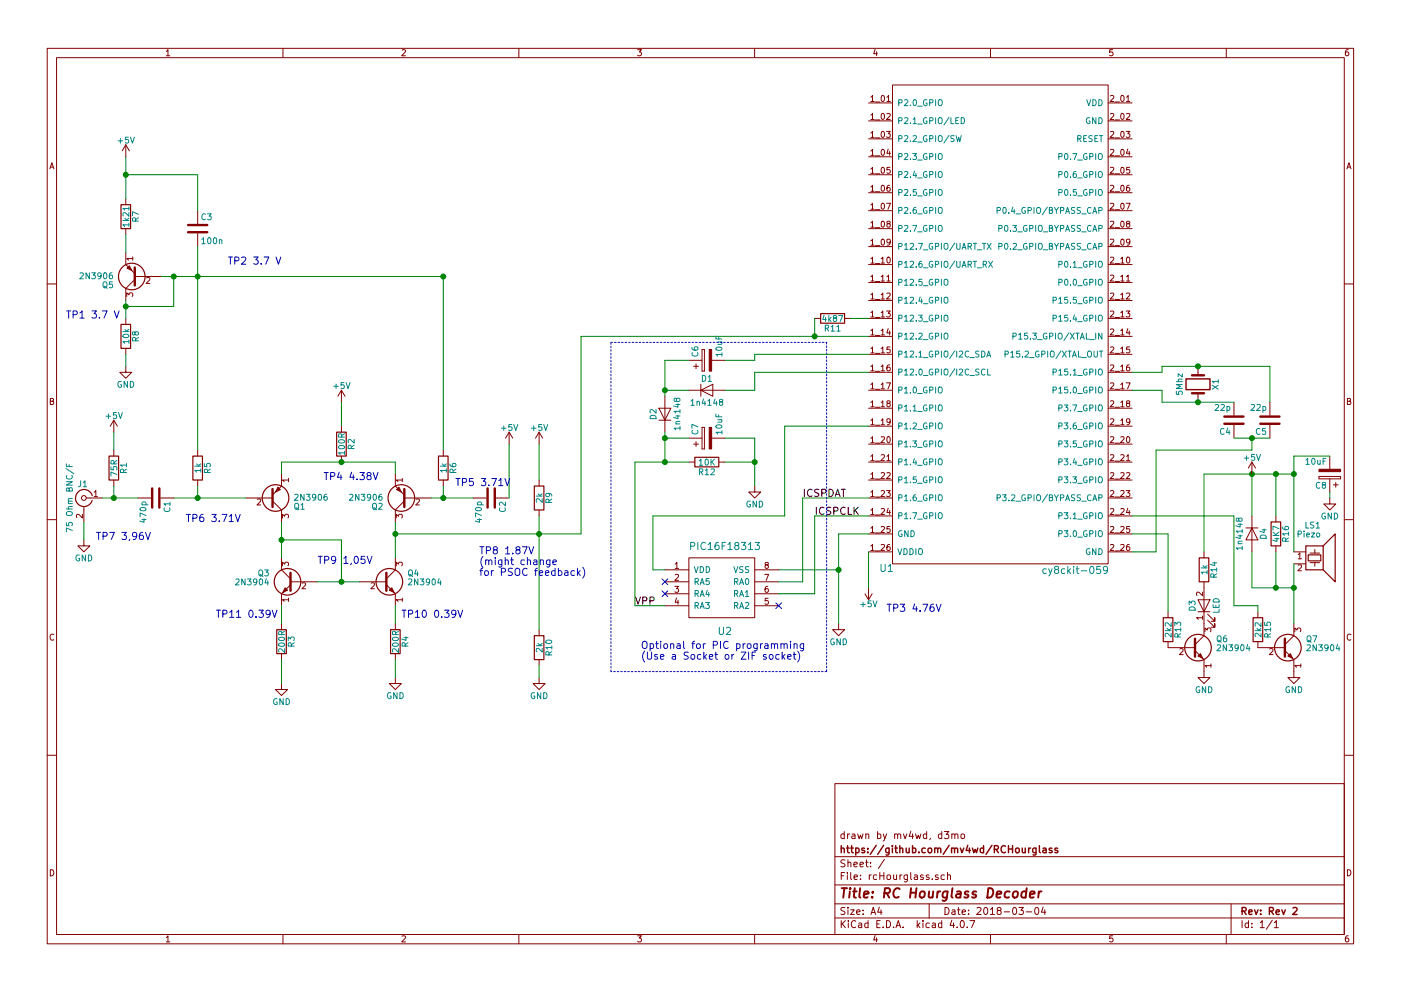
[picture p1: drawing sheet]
<svg xmlns="http://www.w3.org/2000/svg" width="297mm" height="210mm" viewBox="0 0 297 210" stroke-linecap="round" stroke-linejoin="round" font-family="sans-serif">
<g fill="none" stroke="#840000" stroke-width=".21">
<path d="M10 10.3h277v189.9h-277zM12 12.2h273v186.1h-273zM35.3 10.9l.3-.4v1.3M35.3 11.8h.7M60 10.3v1.9M85.2 10.6l.5-.1 .3 .4-.8 .9h.8M110 10.3v1.9M135.2 10.5h.8l-.4 .5 .3 .1 .1 .2-.1 .4-.2 .1-.5-.1M160 10.3v1.9M185.5 10.5l-.3 .9h.8M185.9 11v.8M189.2 18h45.7v101.6h-45.7z"/>
<path d="M210 10.3v1.9M235.9 10.5h-.6v.6h.6l.1 .5-.3 .2-.4-.1M260 10.3v1.9M285.9 10.5l-.4 .1-.2 .2-.1 .8 .3 .2 .4-.1 .1-.4-.1-.2-.4-.1-.3 .3M10.6 35.8l.4-1.3 .4 1.3M10.7 35.5h.6M26.7 30.7l-.8 1.3M26.7 30.7v2.6M26.7 30.7l.7 1.3M184.1 21.8h5.1M184.1 25.6h5.1M184.1 29.5h5.1"/>
<path d="M184.1 33.3h5.1M184.1 37.1h5.1M184.6 20.6l.4-.3v1.2M184.6 24.4l.4-.3v1.2M184.6 28.2l.4-.3v1.3M184.6 32l.4-.3v1.3M184.6 35.9l.4-.4v1.3M184.6 39.7l.4-.4v1.3M184.6 21.5h.7M184.6 25.3h.7M184.6 29.2h.7M184.6 33h.7"/>
<path d="M184.6 36.8h.7M185.6 21.6h1M185.6 25.4h1M185.6 29.3h1M185.6 33.1h1M185.6 36.9h1M186.9 20.4l.2-.1a.67 .67 0 0 1 .4 .6 .67 .67 0 0 1-.4 .6l-.3-.4zM186.9 24.2l.2-.1a.67 .67 0 0 1 .4 .6 .67 .67 0 0 1-.4 .6l-.3-.4zM186.9 28l.2-.1a.67 .67 0 0 1 .4 .6 .67 .67 0 0 1-.4 .7l-.3-.5zM186.9 31.8l.2-.1a.67 .67 0 0 1 .4 .6 .67 .67 0 0 1-.4 .7l-.3-.5zM186.9 35.6l.2-.1a.67 .67 0 0 1 .4 .6 .67 .67 0 0 1-.4 .7l-.3-.5zM186.9 39.4l.2-.1a.67 .67 0 0 1 .4 .6 .67 .67 0 0 1-.4 .7l-.3-.5z"/>
<path d="M188 27.9h.7l-.4 .5 .4 .1v.5l-.2 .2-.5-.2M188 20.6l.4-.3v1.2M188 24.2l.5-.1 .2 .3-.7 .9h.7M188 21.5h.7M188.3 31.6l-.3 .9h.8M188.6 39.3l-.3 .1-.2 .2-.1 .7 .3 .3 .4-.1-.1-.7h-.3l-.3 .2M188.6 32.1v.9M188.7 35.5h-.6l-.1 .6h.7v.5l-.2 .2-.5-.2M234.9 21.8h5.1M234.9 25.6h5.1M234.9 29.5h5.1M234.9 33.3h5.1"/>
<path d="M234.9 37.1h5.1M235.4 20.4l.5-.1 .2 .3-.7 .9h.7M235.4 24.2l.5-.1 .2 .3-.7 .9h.7M235.4 28l.5-.1 .2 .3-.7 1h.7M235.4 31.8l.5-.1 .2 .3-.7 1h.7M235.4 35.6l.5-.1 .2 .4-.7 .9h.7M235.4 39.4l.5-.1 .2 .4-.7 .9h.7M236.4 21.6h1M236.4 25.4h1M236.4 29.3h1M236.4 33.1h1M236.4 36.9h1"/>
<path d="M237.7 20.4l.2-.1a.67 .67 0 0 1 .4 .6 .67 .67 0 0 1-.4 .6l-.3-.4zM237.7 24.2l.2-.1a.67 .67 0 0 1 .4 .6 .67 .67 0 0 1-.4 .6l-.3-.4zM237.7 28l.2-.1a.67 .67 0 0 1 .4 .6 .67 .67 0 0 1-.4 .7l-.3-.5zM237.7 31.8l.2-.1a.67 .67 0 0 1 .4 .6 .67 .67 0 0 1-.4 .7l-.3-.5zM237.7 35.6l.2-.1a.67 .67 0 0 1 .4 .6 .67 .67 0 0 1-.4 .7l-.3-.5zM237.7 39.4l.2-.1a.67 .67 0 0 1 .4 .6 .67 .67 0 0 1-.4 .7l-.3-.5zM238.8 27.9h.7l-.4 .5 .4 .1v.5l-.2 .2-.5-.2M238.8 20.6l.4-.3v1.2M238.8 24.2l.5-.1 .2 .3-.7 .9h.7M238.8 21.5h.7M239.1 31.6l-.3 .9h.8M239.4 39.3l-.3 .1-.2 .2-.1 .7 .3 .3 .4-.1-.1-.7h-.3l-.3 .2"/>
<path d="M239.4 32.1v.9M239.5 35.5h-.6l-.1 .6h.7v.5l-.2 .2-.5-.2M285.6 35.8l.4-1.3 .4 1.3M285.7 35.5h.6M26.7 53.6v2.5l1.9 1.9M26.7 42.2v1.2M26.7 48.5v1.3M28.1 54.9h-1.2l.3 .3M28.1 54.5v.7M28.6 59.3l-1.9 1.9v2.5M28.6 58.7h5.7M31.1 59l.4-.1 .3 .3-.8 .9h.8"/>
<path d="M41.9 44.7v2.8M41.9 49.5v2.8M184.1 56.1h5.1M184.1 59.9h5.1M184.1 40.9h5.1M184.1 44.7h5.1M184.1 48.5h5.1M184.1 52.3h5.1M184.6 54.9l.4-.3v1.2M184.6 58.7l.4-.3v1.2M184.6 43.5l.4-.4v1.3M184.6 47.3l.4-.4v1.3"/>
<path d="M184.6 51.1l.4-.4v1.3M184.6 55.8h.7M184.6 59.6h.7M184.6 40.6h.7M184.6 44.4h.7M184.6 48.2h.7M184.6 52h.7M185.6 55.9h1M185.6 59.7h1M185.6 40.7h1M185.6 44.5h1M185.6 48.3h1"/>
<path d="M185.6 52.1h1M186.8 54.9l.4-.3v1.2M186.8 58.7l.4-.3v1.2M186.8 55.8h.7M186.8 59.6h.7M186.9 43.2l.2-.1a.67 .67 0 0 1 .4 .7 .67 .67 0 0 1-.4 .6l-.3-.5zM186.9 47l.2-.1a.67 .67 0 0 1 .4 .7 .67 .67 0 0 1-.4 .6l-.3-.5zM186.9 50.8l.2-.1a.67 .67 0 0 1 .4 .7 .67 .67 0 0 1-.4 .6l-.3-.5zM188 43.1h.8l-.5 1.3M188 58.7l.4-.3v1.2M188 59.6h.7M188.1 54.7l.2-.1a.67 .67 0 0 1 .5 .6 .67 .67 0 0 1-.5 .6l-.3-.5z"/>
<path d="M188.3 47.5l-.3-.3 .1-.2h.6v.3l-.6 .2-.1 .2 .1 .4 .2 .1h.2l.2-.3v-.3l-.2-.1M188.7 51.3l-.2 .2h-.4v-.7l.4-.1 .2 .3v.7l-.3 .3h-.3M234.9 56.1h5.1M234.9 59.9h5.1M234.9 40.9h5.1M234.9 44.7h5.1M234.9 48.5h5.1M234.9 52.3h5.1M235.4 54.7l.5-.1 .2 .3-.7 .9h.7M235.4 58.5l.5-.1 .2 .3-.7 .9h.7M235.4 43.2l.5-.1 .2 .4-.7 .9h.7M235.4 47l.5-.1 .2 .4-.7 .9h.7"/>
<path d="M235.4 50.8l.5-.1 .2 .4-.7 .9h.7M236.4 55.9h1M236.4 59.7h1M236.4 40.7h1M236.4 44.5h1M236.4 48.3h1M236.4 52.1h1M237.6 54.9l.4-.3v1.2M237.6 58.7l.4-.3v1.2M237.6 55.8h.7M237.6 59.6h.7M237.7 43.2l.2-.1a.67 .67 0 0 1 .4 .7 .67 .67 0 0 1-.4 .6l-.3-.5z"/>
<path d="M237.7 47l.2-.1a.67 .67 0 0 1 .4 .7 .67 .67 0 0 1-.4 .6l-.3-.5zM237.7 50.8l.2-.1a.67 .67 0 0 1 .4 .7 .67 .67 0 0 1-.4 .6l-.3-.5zM238.8 43.1h.8l-.5 1.3M238.8 58.7l.4-.3v1.2M238.8 59.6h.7M238.9 54.7l.2-.1a.67 .67 0 0 1 .5 .6 .67 .67 0 0 1-.5 .6l-.3-.5zM239.1 47.5l-.3-.3 .1-.2h.6v.3l-.6 .2-.1 .2 .1 .4 .2 .1h.2l.2-.3v-.3l-.2-.1M239.5 51.3l-.2 .2h-.4v-.7l.4-.1 .2 .3v.7l-.3 .3h-.3M10 60.2h2M26.7 77.7v1.3h1.2l-1.2 1.3-1.3-1.3h1.3M26.7 67.6v1.2M26.7 73.9v1.3"/>
<path d="M26.9 62.9v-.8l.5 .5 .1-.4h.5l.1 .2-.1 .5M146 76.4h2.8M147.1 77.7h1M147.6 77.2v1M148.8 78.7h.6zM148.8 74.2v4.5zM148.8 74.2h.6zM149.4 74.2v4.5zM150.9 76.4h2.8M172.7 67.6h1.3M179.1 67.6h1.2M184.1 67.6h5.1"/>
<path d="M184.1 63.7h5.1M184.1 71.4h5.1M184.1 75.2h5.1M184.1 79h5.1M184.6 62.5l.4-.3v1.2M184.6 66.3l.4-.3v1.3M184.6 70.1l.4-.3v1.3M184.6 74l.4-.4v1.3M184.6 77.8l.4-.4v1.3M184.6 63.4h.7M184.6 67.3h.7M184.6 71.1h.7"/>
<path d="M184.6 74.9h.7M184.6 78.7h.7M185.6 63.5h1M185.6 67.4h1M185.6 71.2h1M185.6 75h1M185.6 78.8h1M186.8 62.5l.4-.3v1.2M186.8 66.3l.4-.3v1.3M186.8 70.1l.4-.3v1.3M186.8 74l.4-.4v1.3M186.8 77.8l.4-.4v1.3"/>
<path d="M186.8 63.4h.7M186.8 67.3h.7M186.8 71.1h.7M186.8 74.9h.7M186.8 78.7h.7M188 66h.7l-.4 .5 .4 .1v.5l-.2 .2-.5-.2M188 62.3l.5-.1 .2 .3-.7 .9h.7M188.3 69.7l-.3 .9h.8M188.6 77.4l-.3 .1-.2 .2-.1 .7 .3 .3 .4-.1-.1-.7h-.3l-.3 .2M188.6 70.2v.9M188.7 73.6h-.6l-.1 .6h.7v.5l-.2 .2-.5-.2M234.9 67.6h5.1"/>
<path d="M234.9 63.7h5.1M234.9 71.4h5.1M234.9 75.2h5.1M234.9 79h5.1M235.4 62.3l.5-.1 .2 .3-.7 .9h.7M235.4 66.1l.5-.1 .2 .3-.7 1h.7M235.4 69.9l.5-.1 .2 .3-.7 1h.7M235.4 73.7l.5-.1 .2 .4-.7 .9h.7M235.4 77.5l.5-.1 .2 .4-.7 .9h.7M236.4 63.5h1M236.4 67.4h1M236.4 71.2h1"/>
<path d="M236.4 75h1M236.4 78.8h1M237.6 62.5l.4-.3v1.2M237.6 66.3l.4-.3v1.3M237.6 70.1l.4-.3v1.3M237.6 74l.4-.4v1.3M237.6 77.8l.4-.4v1.3M237.6 63.4h.7M237.6 67.3h.7M237.6 71.1h.7M237.6 74.9h.7M237.6 78.7h.7"/>
<path d="M238.8 66h.7l-.4 .5 .4 .1v.5l-.2 .2-.5-.2M238.8 62.3l.5-.1 .2 .3-.7 .9h.7M239.1 69.7l-.3 .9h.8M239.4 77.4l-.3 .1-.2 .2-.1 .7 .3 .3 .4-.1-.1-.7h-.3l-.3 .2M239.4 70.2v.9M239.5 73.6h-.6l-.1 .6h.7v.5l-.2 .2-.5-.2M254 77.7v1.9M285 60.2h2M10.7 85.1h.5l.1-.5-.6-.1v1.3h.5l.2-.4-.3-.3M24.1 89.1l-.7 1.3M24.1 89.1v2.6M24.1 95.5v1.3"/>
<path d="M24.1 89.1l.8 1.3M41.9 95.5v1.3M72.4 82.8l-.8 1.3M72.4 82.8v2.5M72.4 90.4v1.3M72.4 96.8v1.2M72.4 82.8l.8 1.3M94 95.5v1.3M107.9 91.7l-.7 1.3M107.9 91.7v2.5M107.9 91.7l.8 1.3M114.3 91.7l-.8 1.3"/>
<path d="M114.3 91.7v2.5M114.3 91.7l.8 1.3M139.7 86.6h2.5l-1.2 2.5zM139.7 89.1h2.5M141 84.1v7.6M146 98h1.3M146 82.8h7.7M146 93h2.8M147.1 94.2h1M147.6 93.7v1M148.6 82.8l2.5-1.3v2.6zM148.6 81.5v2.6"/>
<path d="M148.8 95.2h.6zM148.8 90.7v4.5zM148.8 90.7h.6zM149.4 90.7v4.5zM150.9 93h2.8M152.4 98h1.3M184.1 94.2h5.1M184.1 98h5.1M184.1 82.8h5.1M184.1 86.6h5.1M184.1 90.4h5.1M184.6 93l.4-.3v1.2"/>
<path d="M184.6 96.8l.4-.3v1.2M184.6 81.6l.4-.4v1.3M184.6 85.4l.4-.4v1.3M184.6 89.2l.4-.4v1.3M184.6 93.9h.7M184.6 97.7h.7M184.6 82.5h.7M184.6 86.3h.7M184.6 90.1h.7M185.6 94h1M185.6 97.8h1M185.6 82.6h1"/>
<path d="M185.6 86.4h1M185.6 90.2h1M186.8 92.8l.5-.1 .2 .3-.8 .9h.8M186.8 96.6l.5-.1 .2 .3-.8 .9h.8M186.8 81.6l.4-.4v1.3M186.8 85.4l.4-.4v1.3M186.8 89.2l.4-.4v1.3M186.8 82.5h.7M186.8 86.3h.7M186.8 90.1h.7M188 81.2h.8l-.5 1.3M188 96.8l.4-.3v1.2"/>
<path d="M188 97.7h.7M188.1 92.8l.2-.1a.67 .67 0 0 1 .5 .6 .67 .67 0 0 1-.5 .6l-.3-.5zM188.3 85.6l-.3-.3 .1-.2h.6v.3l-.6 .2-.1 .2 .1 .4 .2 .1h.2l.2-.3v-.3l-.2-.1M188.7 89.4l-.2 .2h-.4v-.7l.4-.1 .2 .3v.7l-.3 .3h-.3M234.9 94.2h5.1M234.9 98h5.1M234.9 82.8h5.1M234.9 86.6h5.1M234.9 90.4h5.1M235.4 92.8l.5-.1 .2 .3-.7 .9h.7M235.4 96.6l.5-.1 .2 .3-.7 .9h.7M235.4 81.3l.5-.1 .2 .4-.7 .9h.7"/>
<path d="M235.4 85.1l.5-.1 .2 .4-.7 .9h.7M235.4 88.9l.5-.1 .2 .4-.7 .9h.7M236.4 94h1M236.4 97.8h1M236.4 82.6h1M236.4 86.4h1M236.4 90.2h1M237.6 92.8l.5-.1 .2 .3-.8 .9h.8M237.6 96.6l.5-.1 .2 .3-.8 .9h.8M237.6 81.6l.4-.4v1.3M237.6 85.4l.4-.4v1.3M237.6 89.2l.4-.4v1.3"/>
<path d="M237.6 82.5h.7M237.6 86.3h.7M237.6 90.1h.7M238.8 81.2h.8l-.5 1.3M238.8 96.8l.4-.3v1.2M238.8 97.7h.7M238.9 92.8l.2-.1a.67 .67 0 0 1 .5 .6 .67 .67 0 0 1-.5 .6l-.3-.5zM239.1 85.6l-.3-.3 .1-.2h.6v.3l-.6 .2-.1 .2 .1 .4 .2 .1h.2l.2-.3v-.3l-.2-.1M239.5 89.4l-.2 .2h-.4v-.7l.4-.1 .2 .3v.7l-.3 .3h-.3M254 83.4v1.9M261.6 85.3v2.8M261.6 90.2v2.8"/>
<path d="M265.4 98v2.6M265.4 98l-.7 1.3M265.4 98l.8 1.3M269.2 85.3v2.8M269.2 90.2v2.8M281.9 96.8v2.8M285.7 85.1h.5l.1-.5-.6-.1v1.3h.5l.2-.4-.3-.3M10 110.3h2M17.5 109.1v.8l-.9-.8-.4 .2 .1 .5M17.8 114.5v1.3h1.2l-1.2 1.3-1.3-1.3h1.3M17.8 107.4v3.3M18.3 105.7h3.3"/>
<path d="M20 104.4l.3-.3v1.3M20 105.4h.7M24.1 101.8v1.3M29.2 105.7h2.8M34 105.7h2.8M41.9 101.8v1.3M52.1 105.7h5.7M54.6 106l.4-.1 .3 .3-.8 .9h.8M57.8 106.3l1.9 1.9v2.5M59.7 100.6v2.5l-1.9 1.9M59.7 118.4v2.5l1.9 1.9M59.9 109.9v-.8l.5 .4 .1-.3h.5l.2 .1-.2 .6"/>
<path d="M61.2 101.8h-1.3l.3 .4M61.2 101.5v.7M83.8 100.6v2.5l1.9 1.9M83.8 118.4v2.5l-1.9 1.9M84 109.9v-.8l.5 .4 .1-.3h.6l.1 .1-.1 .6M85.3 101.8h-1.3l.4 .4M85.3 101.5v.7M85.7 105.7h5.7M85.7 106.3l-1.9 1.9v2.5M88.2 106l.5-.1 .2 .3-.8 .9h.8M94 101.8v1.3M100.3 105.7h2.8"/>
<path d="M105.2 105.7h2.7M114.3 101.8v1.3M114.3 108.2v1.3M143.2 119.7l.3-.4v1.3M146 118.4h14v12.7h-14zM160 103.1v1.3h1.3l-1.3 1.3-1.3-1.3h1.3M162.4 119.9l-.2-.3 .1-.2h.6v.3l-.6 .2-.1 .2 .1 .4 .1 .1h.3l.2-.3v-.3l-.2-.1M184.1 105.7h5.1M184.1 101.8h5.1M184.1 109.5h5.1M184.1 113.3h5.1M184.1 117.1h5.1"/>
<path d="M184.6 100.6l.4-.3v1.2M184.6 104.4l.4-.3v1.3M184.6 108.2l.4-.3v1.3M184.6 112.1l.4-.4v1.3M184.6 115.9l.4-.4v1.3M184.6 105.4h.7M184.6 101.5h.7M184.6 109.2h.7M184.6 113h.7M184.6 116.8h.7M185.6 101.6h1M185.6 105.5h1"/>
<path d="M185.6 109.3h1M185.6 113.1h1M185.6 116.9h1M186.8 100.4l.5-.1 .2 .3-.8 .9h.8M186.8 104.2l.5-.1 .2 .3-.8 1h.8M186.8 108l.5-.1 .2 .3-.8 1h.8M186.8 111.8l.5-.1 .2 .4-.8 .9h.8M186.8 115.6l.5-.1 .2 .4-.8 .9h.8M188 104.1h.7l-.4 .5 .4 .1v.5l-.2 .2-.5-.2M188 100.4l.5-.1 .2 .3-.7 .9h.7M188.3 107.8l-.3 .9h.8M188.6 115.5l-.3 .1-.2 .2-.1 .7 .3 .3 .4-.1-.1-.7h-.3l-.3 .2"/>
<path d="M188.6 108.3v.9M188.7 111.7h-.6l-.1 .6h.7v.5l-.2 .2-.5-.2M234.9 105.7h5.1M234.9 101.8h5.1M234.9 109.5h5.1M234.9 113.3h5.1M234.9 117.1h5.1M235.4 100.4l.5-.1 .2 .3-.7 .9h.7M235.4 104.2l.5-.1 .2 .3-.7 1h.7M235.4 108l.5-.1 .2 .3-.7 1h.7M235.4 111.8l.5-.1 .2 .4-.7 .9h.7M235.4 115.6l.5-.1 .2 .4-.7 .9h.7"/>
<path d="M236.4 101.6h1M236.4 105.5h1M236.4 109.3h1M236.4 113.1h1M236.4 116.9h1M237.6 100.4l.5-.1 .2 .3-.8 .9h.8M237.6 104.2l.5-.1 .2 .3-.8 1h.8M237.6 108l.5-.1 .2 .3-.8 1h.8M237.6 111.8l.5-.1 .2 .4-.8 .9h.8M237.6 115.6l.5-.1 .2 .4-.8 .9h.8M238.8 104.1h.7l-.4 .5 .4 .1v.5l-.2 .2-.5-.2M238.8 100.4l.5-.1 .2 .3-.7 .9h.7"/>
<path d="M239.1 107.8l-.3 .9h.8M239.4 115.5l-.3 .1-.2 .2-.1 .7 .3 .3 .4-.1-.1-.7h-.3l-.3 .2M239.4 108.3v.9M239.5 111.7h-.6l-.1 .6h.7v.5l-.2 .2-.5-.2M255.3 117.1v1.3M264.2 112h2.5M265.4 112l1.3 2.5h-2.5zM265.4 109.5v7.6M270.5 109.5v1.2M270.5 115.8v1.3M274.3 117.1h2.6M274.3 119.6h2.6"/>
<path d="M275.2 117.6l.4-.3v1.3M275.2 119.9l.5-.1 .2 .4-.7 .9h.7M275.2 118.6h.7M277.7 119.4h2.1M277.7 117.3h2.1M278.8 116.6v.7M278.8 119.4v.7M279.7 101.1h4.5zM279.7 101.6h4.5zM279.7 101.1v.5zM281.9 105.7v1.2h1.3l-1.3 1.3-1.2-1.3h1.2M281.9 101.6v2.8"/>
<path d="M282.7 102.9h1M283.2 102.4v1M284.2 101.1v.5zM285 110.3h2M11.4 134.6a.58 .58 0 0 0-.8 .6 .58 .58 0 0 0 .8 .5M59.7 132.3v1.3M59.7 138.7v1.2M59.9 120.1v-.8l.5 .4 .1-.4h.5l.2 .2-.2 .6M61.2 127.2h-1.3l.3 .4M61.2 126.9v.7M61.6 124.1l-1.9 1.9v2.5M61.6 123.4h5.7"/>
<path d="M64.1 123.7l.5-.1 .2 .4-.8 .9h.8M76.2 123.4h5.7M78.7 123.7l.5-.1 .2 .4-.8 .9h.8M81.9 124.1l1.9 1.9v2.5M83.8 132.3v1.3M83.8 138.7v1.2M84 120.1v-.8l.5 .4 .1-.4h.6l.1 .2-.1 .6M85.3 127.2h-1.3l.4 .4M85.3 126.9v.7M114.3 133.6v1.3M114.3 139.9v1.3M141 123.4h5"/>
<path d="M141 120.9h5M141 126h5M141 128.5h5M143.1 124.4h.8l-.5 .5 .4 .1v.5l-.2 .2-.5-.2M143.2 122l.4-.1 .3 .3-.8 .9h.8M143.2 120.6h.7M143.4 126.9l-.2 .9h.7M143.7 127.3v.9M160 123.4h5.1M160 120.9h5.1M160 126h5.1M160 128.5h5.1"/>
<path d="M162.1 121.9h.9l-.6 1.2M162.8 124.4l-.4 .1-.1 .2-.1 .7 .2 .3 .5-.2-.1-.6h-.4l-.2 .2M162.9 126.9h-.6l-.1 .6h.7v.6l-.2 .1-.5-.1M177.8 132.3v1.3h1.3l-1.3 1.3-1.3-1.3h1.3M183.4 126l.7 1.2M184.1 124.7v2.5M184.9 126l-.8 1.2M247.6 136.1v1.3h5.8M247.6 129.8v1.3M250.1 137.7l.5-.1 .3 .4-.8 .9h.8M253.4 138l1.9 1.9v3.9h1.2l-1.2 1.2-1.3-1.2h1.3M254 127.2h2.5l-1.2 2.6z"/>
<path d="M254 129.8h2.5M255 131.1h-1.3l.4 .3M255 125.6v.8l-.9-.8-.4 .3 .1 .4M255 130.7v.7M255.3 123.4v11.5l-1.9 1.9M255.5 134v-.8l.5 .5 .1-.4h.5l.1 .2-.1 .5M256 131.6l1.6 1.5v-.8v.8h-.8M256 130.3l1.6 1.5v-.7v.7h-.8M266.7 136.1v1.3h5.7M266.7 129.8v1.3M269.2 137.7l.5-.1 .2 .4-.8 .9h.8M272.4 138l1.9 1.9v3.9h1.3l-1.3 1.2-1.3-1.2h1.3"/>
<path d="M274.3 132.3v2.6l-1.9 1.9M274.5 134v-.8l.5 .5 .1-.4h.6l.1 .2-.1 .5M286.4 134.6a.58 .58 0 0 0-.8 .6 .58 .58 0 0 0 .8 .5M59.7 145v1.3h1.3l-1.3 1.3-1.3-1.3h1.3M83.8 143.8v1.2h1.3l-1.3 1.3-1.3-1.3h1.3M114.3 143.8v1.2h1.3l-1.3 1.3-1.3-1.3h1.3M256.7 141.2h-1.2l.3 .4M256.7 140.9v.7M275.8 141.2h-1.3l.4 .4M275.8 140.9v.7M10 160.2h2M177 166.3h108v32h-108z"/>
<path d="M179 177l-.4-.1-.3 .3 .1 .6 .2 .1 .4-.1M179 176.4v1.5M179.7 176.9v1M180.1 176.9l-.4 .3M180.6 177h.6l.1 .9M181.3 177.3l-.7 .3 .2 .3 .5-.1M181.8 176.9l.3 1 .3-.7 .3 .7 .3-1M183.6 177.1l.2-.2 .3 .1 .1 .9M183.6 176.9v1M186.1 177l.4-.1 .3 .3-.2 .6h-.5M186.1 176.4v1.5M187.2 176.9l.4 1"/>
<path d="M188 176.9l-.5 1.4-.3 .1M189.7 177.1l.2-.2 .4 .1v.9M189.7 176.9v1M190.3 177.1l.3-.2 .3 .1 .1 .9M191.5 176.9l.4 1 .4-1M193.1 176.3l-.3 1.1h.9M193.5 176.9v1M194.1 176.9l.3 1 .3-.7 .3 .7 .2-1M196.5 177l-.5-.1-.2 .3v.6l.2 .1 .5-.1M196.5 176.4v1.5M197.3 177.8l-.2 .3M199.7 177l-.5-.1-.2 .3v.6l.2 .1 .5-.1"/>
<path d="M199.7 176.4v1.5M200.2 176.4h1l-.5 .6 .4 .1v.7l-.2 .1-.7-.1M201.8 177.1l.2-.2 .4 .1v.9M201.8 176.9v1M202.4 177.1l.3-.2 .3 .1 .1 .9M203.8 177.1l.2-.2 .4 .2 .1 .5-.1 .2-.4 .1-.2-.1zM285 160.2h2M10.7 184.5a.65 .65 0 0 1 .7 .7 .65 .65 0 0 1-.7 .6zM35.3 198.9l.3-.4v1.3M35.3 199.8h.7M60 198.3v1.9M85.2 198.6l.5-.1 .3 .4-.8 .9h.8"/>
<path d="M110 198.3v1.9M135.2 198.5h.8l-.4 .5 .3 .1 .1 .2-.1 .4-.2 .1-.5-.1M160 198.3v1.9M177 194.8h108M177 191.8h108M177 187.8h108M177 181.8h108M178.4 195.3v1.5M178.4 185.8h.5M178.6 196l.6 .8M179.1 185.1h-.7v1.5M179.1 192.6l-.5-.1-.3 .3 .1 .3 .7 .4v.4l-.2 .1-.6-.1"/>
<path d="M179.1 182.5l-.5-.1-.3 .3 .1 .3 .7 .4v.4l-.2 .1-.6-.1M179.2 195.3l-.8 .9M179.7 185.1v.2M179.7 185.6v1M179.8 192.5v.2M179.8 183.1l.2-.2 .4 .1v.9M179.8 182.4v1.5M179.8 193v1M179.9 195.3v.2M179.9 195.8v1M180.3 193h.8l-.8 1h.8M180.4 185.1v1.3l.2 .2"/>
<path d="M181.1 183.4l.7-.1-.1-.3-.4-.1-.2 .2v.7h.6M181.1 186.1l.7-.1-.1-.3-.4-.1-.2 .2 .1 .7h.5M181.4 195.5a.71 .71 0 0 0-1 .5 .71 .71 0 0 0 .8 .8l.2-.1M181.6 193.5l.7-.1v-.3l-.4-.1-.3 .2 .1 .7h.6M182.1 195.9h.6v.9M182.3 183.4l.8-.1-.1-.3-.4-.1-.3 .2 .1 .7h.6M182.4 186.5v.1M182.4 185.7v.1M182.7 196.2l-.7 .3 .2 .3 .5-.1M183 193.9v.1M183 193.1v.1M183.5 182.9h.6"/>
<path d="M183.7 182.4v1.3l.4 .2M184 195.9l-.4-.1-.3 .3 .1 .6 .2 .1 .4-.1M184 195.3v1.5M184.3 185.6v1M184.6 183.8v.1M184.6 183v.1M184.7 194l.4-1.5 .5 1.5M184.7 185.6l-.4 .3M184.8 193.6h.7M185.5 198.5l-.3 .9h.8M185.9 199v.8M185.9 185.7l-.5-.1-.2 .3v.6l.2 .1 .5-.1"/>
<path d="M185.9 196h.5M186.4 192.5l-.3 1h.9M186.5 185.8h.9M186.5 185.1v1.5M186.6 195.3h-.7v1.5h.7M186.8 193v1M187.2 196.7v.1M187.4 185.1v1.5M187.5 182.3l-1.3 2M188 195.3a.76 .76 0 0 1 .8 .8 .76 .76 0 0 1-.8 .7zM188.1 185.7l.2-.1 .4 .1 .1 .6-.1 .2-.4 .1-.2-.1zM189.5 196.7v.1"/>
<path d="M189.5 185.6v.9l.4 .1 .2-.1M190 196.8l.4-1.5 .6 1.5M190.1 196.4h.7M190.1 185.6v1M190.8 185.6v1M191.2 185.6l-.4 .3M191.5 196.7v.1M192.4 185.6l-.1 1.4-.2 .1-.4-.1M192.4 185.7l-.5-.1-.2 .3v.6l.2 .1 .5-.1M193.1 185.1v1.3l.2 .2M193.9 185.7h.6v.9M194.5 195.3v1.5"/>
<path d="M194.5 186l-.7 .3 .2 .3 .5-.1M194.6 196.3l.4 .5M195 195.8l-.5 .6M195.7 195.3v.2M195.7 195.8v1M195.7 185.7l-.3-.1-.3 .2 .1 .2 .5 .2v.3h-.6M197 185.7l-.4-.1-.2 .2v.2l.6 .2v.3h-.6M197 191.8v3M197 195.9l-.4-.1-.3 .3 .1 .6 .2 .1 .4-.1M197.7 186.5v.1M197.7 195.9h.6v.9M198.3 196.2l-.7 .3 .2 .3 .5-.1"/>
<path d="M198.9 185.7l-.4-.1-.2 .2 .1 .2 .5 .2v.3h-.6M199.7 195.9l-.5-.1-.2 .3v.6l.2 .1 .5-.1M199.7 195.3v1.5M200.2 185.7l-.4-.1-.3 .3 .1 .6 .2 .1 .4-.1M200.4 192.5a.76 .76 0 0 1 .8 .8 .76 .76 0 0 1-.8 .7zM200.9 185.7l.2-.1 .4 .1v.9M200.9 185.1v1.5M201.8 195.2l-.4 1.1h1M201.9 193.1h.5l.1 .9M202.2 195.8v1M202.5 193.4l-.7 .3 .2 .3 .5-.1M202.9 196.7v.1"/>
<path d="M203 193h.6M203.2 192.5v1.3l.4 .2M203.8 195.4l.1-.1a.8 .8 0 0 1 .6 .8 .8 .8 0 0 1-.6 .7 .97 .97 0 0 1-.1-1.4zM204 193.5l.7-.1-.1-.3-.4-.1-.2 .2 .1 .7h.5M205.1 196.7v.1M205.4 193.9v.1M205.4 193.1v.1M205.6 195.3h1.1l-.7 1.5M207.1 192.7l.6-.2 .3 .5-.9 1h.9M208.7 192.7l.2-.2a.8 .8 0 0 1 .5 .8 .8 .8 0 0 1-.5 .7l-.3-.5zM210 193l.4-.5v1.5M210 194h.8"/>
<path d="M210 198.3v1.9M211.7 193.2l-.3-.3 .1-.2 .2-.2 .4 .1 .2 .2-.1 .2-.5 .2-.3 .3v.2l.3 .3h.3l.3-.3v-.2l-.3-.3M212.9 193.5h1.1M214.8 192.7l.2-.2a.8 .8 0 0 1 .6 .8 .8 .8 0 0 1-.6 .7l-.3-.5zM216 192.5h1l-.5 .6 .4 .1v.7l-.2 .1-.7-.1M217.6 193.5h1.1M219.5 192.7l.2-.2a.8 .8 0 0 1 .6 .8 .8 .8 0 0 1-.6 .7l-.3-.5zM221.2 192.5l-.4 1h.9M221.5 193v1M235.9 198.5h-.6v.7l.6-.1 .1 .5-.3 .2-.4-.1M260 198.3v1.9M261 191.8v6.5"/>
<path d="M263.3 195.3v1.5M264.7 195.9l-.4-.1-.3 .3 .1 .6 .2 .1 .4-.1M264.7 195.3v1.5M265.4 196.7v.1M265.4 195.9v.1M267.2 195.8l.4-.5v1.5M267.2 196.8h.8M269.7 195.2l-1.2 2M270.2 195.8l.4-.5v1.5M270.2 196.8h.8M285.7 184.5a.65 .65 0 0 1 .7 .7 .65 .65 0 0 1-.7 .6zM285.9 198.5l-.4 .1-.2 .3-.1 .7 .3 .2 .4-.1 .1-.4-.1-.2-.4-.1-.3 .3"/>
<circle cx="17.8" cy="105.7" r=".51"/>
</g>
<g fill="none" stroke="#840000" stroke-width=".3">
<path d="M251.5 80.4h5v2.3h-5zM178.4 179.4v1.5M179.5 179.9h.6M179.7 179.4v1.3l.4 .2M180.4 179.9h.5M180.6 179.4v1.3l.3 .2M181.4 179.9v1.5M185.8 179.3l-1.3 2M187.4 179.3l-1.3 2M188.5 179.9l-.1 1.4-.2 .1h-.3M189.2 179.4v.2M189.2 179.9v1"/>
<path d="M189.7 179.9h.6M189.9 179.4v1.3l.4 .2M190.8 179.4v1.5M192.1 179.9l.1 .9 .4 .1 .2-.1M192.8 179.9v1M193.5 179.4v1.5M198.2 179.9v1M201.2 179.3l-1.2 2M201.8 179.9v1M203.6 179.9l.4 1 .3-1M205.2 179.3l-.4 1.1h1M205.5 179.9v1"/>
<path d="M206.2 179.9l.3 1 .3-.7 .2 .7 .3-1M208.5 179.4v1.5M210.3 179.3l-1.3 2M213.2 179.6a.71 .71 0 0 0-1 .5 .71 .71 0 0 0 .7 .8l.3-.1M213.8 179.4v1.5M214.7 179.4v1.5M216.7 179.9l.1 .9 .4 .1 .2-.1M217.4 179.9v1M218.1 179.9v1M218.5 179.9l-.4 .3M219.7 179.9l-.1 1.4-.2 .1h-.4M220.4 179.4v1.3l.2 .2"/>
<path d="M178.4 180.1l.2-.2 .3 .1 .1 .9M181.4 180l.5-.1 .2 .3-.1 .6h-.6M183.3 180l-.4-.1-.2 .2 .1 .3 .5 .1v.3h-.6M184 180.8v.1M184 180v.1M188.5 180l-.4-.1-.3 .3 .1 .6 .2 .1 .4-.1M190.8 180.1l.2-.2 .4 .1v.9M193.5 180l.4-.1 .3 .3-.1 .6h-.6M194.8 180.8v.1M196.2 180l-.5-.1-.2 .3v.6l.2 .1 .5-.1M196.8 180.1l.2-.2 .5 .2v.5l-.1 .2-.4 .1-.2-.1zM198.2 180.1l.2-.2 .4 .1v.9"/>
<path d="M198.8 180.1l.2-.2 .4 .1 .1 .9M201.8 180.1l.2-.2 .3 .1 .1 .9M202.4 180.1l.2-.2 .4 .1v.9M208.5 180l-.4-.1-.3 .3 .1 .6 .2 .1 .4-.1M210.8 180.2l.7-.1 .2-.2-.1-.3-.2-.2h-.6v1.5M211.2 180.2l.5 .7M213.8 180.1h.9M215.4 180.1l.2-.2 .4 .2 .1 .5-.1 .2-.4 .1-.2-.1zM219.7 180l-.5-.1-.3 .3 .1 .6 .2 .1 .5-.1M221.2 180h.5l.1 .9M221.8 180.3l-.7 .3 .2 .3 .5-.1M223 180l-.3-.1-.3 .2 .1 .3 .5 .1v.3h-.6"/>
<path d="M224.2 180l-.3-.1-.3 .2 .1 .3 .5 .1v.3h-.6M263.3 193.3l.8-.1 .1-.2-.1-.3-.2-.2h-.6v1.5M263.7 193.3l.5 .7M264.8 193.5l.7-.1-.1-.3-.4-.1-.2 .2v.7h.6M266 193l.3 1 .4-1M267.3 193.9v.1M267.3 193.1v.1M269.1 193.3l.7-.1 .2-.2-.1-.3-.2-.2h-.6v1.5M269.5 193.3l.5 .7M270.6 193.5l.7-.1-.1-.3-.4-.1-.2 .2v.7h.6M271.8 193l.3 1 .4-1M274.1 192.7l.6-.2 .3 .5-.9 1h.9"/>
</g>
<g fill="none" stroke="#840000" stroke-width=".41">
<path d="M178.5 188.4h1.1M179 188.4l-.2 2M180.2 189.1l-.2 1.3M180.3 188.4l-.1 .2 .2-.1-.1-.1-.1 .2M180.9 189.1h.7M181.2 188.4l-.2 1.8 .1 .1 .4 .1M182.4 188.4l-.2 1.8 .2 .2M183.2 189.8l.9-.2v-.4l-.6-.1-.3 .3v.9h.7M184.9 190.3v.1M185.1 189.2l-.1 .2-.1-.1 .2-.1-.1 .2M187.5 189.5l1-.1a.56 .56 0 0 0 .1-.9l-1-.1-.2 2M188 189.5l.5 .9"/>
<path d="M190.8 188.6a.87 .87 0 0 0-1.1 0 .87 .87 0 0 0-.3 1 .69 .69 0 0 0 .3 .8 .69 .69 0 0 0 .9-.1M193.1 189.4h1.1M193.2 188.4l-.3 2M194.3 188.4l-.2 2M195.2 189.3l.3-.2 .5 .2v.8l-.4 .3-.6-.1zM197 189.1v1.2l.4 .1 .3-.1M197.9 189.1l-.2 1.3M198.8 189.1l-.1 1.3M199.4 189.1l-.4 .1-.2 .3M200.9 189.1l-.3 1.8a.53 .53 0 0 1-.8 .1M200.9 189.2l-.2-.1a.67 .67 0 0 0-.8 .4v.8l.3 .1 .6-.1M201.9 188.4l-.2 1.8 .3 .2"/>
<path d="M202.9 189.2h.8l-.1 1.2M203.7 189.6l-.7 .1a.4 .4 0 0 0-.3 .3 .4 .4 0 0 0 .2 .4l.7-.1M205.4 189.2l-.5-.1-.4 .4 .3 .3 .5 .1v.3l-.1 .1h-.8M207 189.2l-.5-.1-.3 .4 .2 .3 .5 .1 .1 .3-.2 .1h-.7M209.5 188.4a1 1 0 0 1 1.1 .8 1 1 0 0 1-.5 1.1l-.8 .1zM211.3 189.8l1-.2-.1-.4-.5-.1-.3 .3-.1 .9h.8M214.1 189.2l-.2-.1a.67 .67 0 0 0-.8 .4v.8l.2 .1 .6-.1M214.9 189.3l.3-.2 .6 .2-.1 .8-.4 .3-.5-.1zM217.6 189.2l-.2-.1a.67 .67 0 0 0-.8 .4v.8l.3 .1 .5-.1M217.7 188.4l-.3 2M218.4 189.8l1-.2-.1-.4-.6-.1-.3 .3v.9h.8M220.3 189.1l-.2 1.3"/>
<path d="M220.8 189.1l-.4 .1-.2 .3"/>
</g>
<g fill="none" stroke="#008484" stroke-width=".21">
<path d="M25 29.9h1M25.5 29.4v1M27.2 29.1h-.6v.6h.6v.5l-.1 .2-.5-.2M27.7 29.1l.4 1.3 .4-1.3M190.6 21.8l.6-.1v-.4l-.6-.1v1.2M190.6 25.6l.6-.1v-.4l-.6-.1v1.2M190.6 29.4h.6v-.5l-.6-.1v1.2M190.6 33.2h.6v-.5l-.6-.1v1.3M190.6 37.1l.6-.1v-.5l-.6-.1v1.3M191.8 21.3l.5-.1 .2 .3-.8 .9h.8M191.8 25.1l.5-.1 .2 .3-.8 .9h.8M191.8 28.9l.5-.1 .2 .3-.8 .9h.8"/>
<path d="M191.8 32.7l.5-.1 .2 .3-.8 1h.8M191.8 36.5l.5-.1 .2 .3-.8 1h.8M193 22.3v.1M193 26.1v.1M193 29.9v.1M193 33.7v.2M193 37.5v.2M193.5 32.6h.8l-.4 .5 .4 .1v.5l-.2 .2-.6-.2M193.6 25.3l.4-.3v1.2M193.6 28.9l.5-.1 .2 .3-.8 .9h.8M193.6 26.2h.7M193.7 21.3l.2-.1a.67 .67 0 0 1 .4 .6 .67 .67 0 0 1-.4 .6l-.3-.5z"/>
<path d="M193.9 36.3l-.3 .9h.8M194.2 36.8v.9M194.6 22.5h.9M194.6 26.3h.9M194.6 30.1h.9M194.6 34h.9M194.6 37.8h.9M196.5 21.2a.59 .59 0 0 0-.7 .6 .59 .59 0 0 0 .7 .5v-.4h-.2M196.5 25a.59 .59 0 0 0-.7 .6 .59 .59 0 0 0 .7 .6v-.5h-.2M196.5 28.8a.59 .59 0 0 0-.7 .6 .59 .59 0 0 0 .7 .6v-.5h-.2M196.5 32.6a.59 .59 0 0 0-.7 .6 .59 .59 0 0 0 .7 .6v-.5h-.2M196.5 36.4a.59 .59 0 0 0-.7 .6 .59 .59 0 0 0 .7 .6v-.5h-.2"/>
<path d="M197.1 21.8l.6-.1 .1-.4-.7-.1v1.2M197.1 25.6l.6-.1 .1-.4-.7-.1v1.2M197.1 29.4h.6l.1-.5-.7-.1v1.2M197.1 33.2h.6l.1-.5-.7-.1v1.3M197.1 37.1l.6-.1 .1-.5-.7-.1v1.3M198.4 21.2v1.2M198.4 25v1.2M198.4 28.8v1.2M198.4 32.6v1.3M198.4 36.4v1.3M199 21.3l.2-.1h.4l.2 .8a.42 .42 0 0 1-.2 .4 .42 .42 0 0 1-.5-.1l-.2-.3zM199 29l.2-.2h.4l.2 .8a.42 .42 0 0 1-.2 .4 .42 .42 0 0 1-.5 0l-.2-.4z"/>
<path d="M199 32.8l.2-.2h.4l.2 .8a.42 .42 0 0 1-.2 .4 .42 .42 0 0 1-.5 0l-.2-.4zM199.1 25h.5l.2 .8a.42 .42 0 0 1-.2 .4 .42 .42 0 0 1-.5 0l-.2-.4zM199.1 36.4h.5l.2 .8a.42 .42 0 0 1-.2 .4 .42 .42 0 0 1-.5 0l-.2-.4zM201.2 24.9l-1.1 1.6M201.2 28.7l-1.1 1.6M201.6 25v1.2h.6M202.3 28.8h-.6l-.1 .5a.54 .54 0 0 1 .6 .6l-.1 .1h-.5M202.6 25.5h.5M202.7 28.8l.3 1.2 .3-.9 .2 .9 .3-1.2M203.3 25h-.7v1.2h.7M203.8 25a.64 .64 0 0 1 .7 .6 .64 .64 0 0 1-.7 .6zM224.5 33.2h.6v-.5l-.6-.1v1.3"/>
<path d="M224.5 37.1l.6-.1v-.5l-.6-.1v1.3M225.8 32.7l.2-.1a.67 .67 0 0 1 .4 .6 .67 .67 0 0 1-.4 .7l-.3-.5zM225.8 36.5l.2-.1a.67 .67 0 0 1 .4 .6 .67 .67 0 0 1-.4 .7l-.3-.5zM227 33.7v.2M227 37.5v.2M227.5 32.6h.8l-.5 1.3M228.1 36.4h-.3l-.2 .3-.1 .7 .3 .3 .4-.2-.1-.6h-.3l-.3 .2M228.5 29.4h.6l.1-.5-.7-.1v1.2M228.5 34h1M228.5 37.8h1M228.8 29.4l.4 .6M229.8 29.4h.4"/>
<path d="M230.4 28.8h-.6v1.2h.6M230.4 21.2l.4 1.2 .5-1.2M230.4 32.6a.59 .59 0 0 0-.7 .6 .59 .59 0 0 0 .7 .6l.1-.5h-.2M230.4 36.4a.59 .59 0 0 0-.7 .6 .59 .59 0 0 0 .7 .6l.1-.5h-.2M231 25a.59 .59 0 0 0-.7 .6 .59 .59 0 0 0 .7 .6l.1-.5h-.2M231 33.2h.6l.1-.5-.7-.1v1.3M231 37.1l.6-.1 .1-.5-.7-.1v1.3M231.6 28.8h-.6l-.1 .5a.54 .54 0 0 1 .6 .6l-.2 .1h-.4M231.7 21.2a.64 .64 0 0 1 .7 .6 .64 .64 0 0 1-.7 .6zM232.1 29.4h.5M232.3 32.6v1.3M232.3 36.4v1.3"/>
<path d="M232.4 25v1.2l-.8-1.2v1.2M232.7 28.8h-.6v1.2h.6M232.9 32.8l.2-.2h.4l.2 .8a.42 .42 0 0 1-.2 .4 .42 .42 0 0 1-.5 0l-.1-.4zM233 21.2a.64 .64 0 0 1 .7 .6 .64 .64 0 0 1-.7 .6zM233 25a.64 .64 0 0 1 .7 .6 .64 .64 0 0 1-.7 .6zM233 36.4h.5l.2 .8a.42 .42 0 0 1-.2 .4 .42 .42 0 0 1-.5 0l-.1-.4zM233.1 28.8h.7M233.5 28.8v1.2M17 58l.4-.1 .3 .3-.8 1h.8M18.9 57.9v1.3l-.7-1.3v1.3M19.4 57.9h.8l-.4 .5 .4 .1v.5l-.2 .2-.6-.2M21.4 58.4l-.2 .3-.4-.1v-.6l.4-.1 .2 .2v.7l-.3 .4h-.3"/>
<path d="M21.9 60l.2-.2h.4l.2 .8a.42 .42 0 0 1-.2 .4 .42 .42 0 0 1-.5 0l-.2-.4zM22 58l.2-.1a.67 .67 0 0 1 .5 .6 .67 .67 0 0 1-.5 .7l-.3-.5zM23.7 57.9h-.3l-.2 .3v.7l.2 .3 .4-.2-.1-.6h-.3l-.2 .2M23.8 59.8h-.6v.6h.6v.5l-.2 .2-.4-.2M26.1 46.8h1.2M26.5 46.3l.4 .5M27.3 47.7h-1.2l.3 .4M27.3 45.1v.8l-.9-.8-.3 .2 .1 .5M27.3 44.2h-1.2l.3 .4M27.3 43.9v.7M27.3 47.3v.8M27.3 46.3l-.5 .4"/>
<path d="M28.8 46.9l-.1-.6-.5-.1-.1 .7h1.3M29.4 45.5l-1.3-.6v.9M29.4 46.2l-.6 .4M42.8 50.8l.4-.4v1.3M42.8 51.7h.7M43.6 45.5a.56 .56 0 0 0-.8 .5 .56 .56 0 0 0 .8 .5M44 45.4h.8l-.5 .4 .4 .1v.6l-.1 .1-.6-.1M44.1 50.5l.2-.1a.67 .67 0 0 1 .4 .7 .67 .67 0 0 1-.4 .6l-.3-.5zM45.3 50.5l.2-.1a.67 .67 0 0 1 .5 .7 .67 .67 0 0 1-.5 .6l-.3-.5zM46.5 51l.2-.2 .3 .1v.8M46.5 50.8v.9M190.6 56.1l.6-.1v-.5l-.6-.1v1.3"/>
<path d="M190.6 59.9l.6-.1v-.4l-.6-.1v1.2M190.6 40.9l.6-.1v-.5l-.6-.1v1.3M190.6 44.7l.6-.1v-.5l-.6-.1v1.3M190.6 48.5l.6-.1v-.5l-.6-.1v1.3M190.6 52.3l.6-.1v-.5l-.6-.1v1.3M191.8 55.8l.3-.4v1.3M191.8 59.6l.3-.3v1.2M191.8 40.3l.5-.1 .2 .4-.8 .9h.8M191.8 44.1l.5-.1 .2 .4-.8 .9h.8M191.8 47.9l.5-.1 .2 .4-.8 .9h.8M191.8 52l.3-.4v1.3M191.8 56.7h.7"/>
<path d="M191.8 52.9h.7M193 55.5l.5-.1 .2 .4-.8 .9h.8M193 59.4l.5-.1 .2 .3-.8 .9h.8M193 51.7l.5-.1 .2 .4-.8 .9h.8M193 41.3v.2M193 45.2v.1M193 49v.1M193.5 47.8h.9l-.6 1.3M194.2 44l-.4 .1-.2 .2v.7l.2 .3 .5-.1-.1-.7h-.4l-.2 .2M194.3 56.6v.1M194.3 40.2h-.7v.6h.7v.5l-.2 .2-.5-.2M194.3 52.8v.1"/>
<path d="M194.6 41.6h.9M194.6 45.4h.9M194.6 49.2h.9M194.7 51.6h.9l-.6 1.3M195.4 55.4l-.4 .1-.1 .2-.1 .8 .2 .2 .5-.1-.1-.6-.4-.1-.2 .3M195.5 59.3h-.6l-.1 .5h.7v.6l-.2 .1-.5-.1M195.8 56.8h.9M195.8 53h.9M196.5 40.3a.59 .59 0 0 0-.7 .5 .59 .59 0 0 0 .7 .6v-.5h-.2M196.5 44.1a.59 .59 0 0 0-.7 .5 .59 .59 0 0 0 .7 .6v-.5h-.2M196.5 47.9a.59 .59 0 0 0-.7 .5 .59 .59 0 0 0 .7 .6v-.5h-.2M197.1 40.9l.6-.1 .1-.5-.7-.1v1.3"/>
<path d="M197.1 44.7l.6-.1 .1-.5-.7-.1v1.3M197.1 48.5l.6-.1 .1-.5-.7-.1v1.3M197.7 55.5a.59 .59 0 0 0-.7 .6 .59 .59 0 0 0 .7 .5l.1-.4h-.3M197.7 59.3a.59 .59 0 0 0-.7 .6 .59 .59 0 0 0 .7 .5l.1-.4h-.3M197.7 51.7a.59 .59 0 0 0-.7 .6 .59 .59 0 0 0 .7 .5l.1-.5h-.3M198.3 56.1l.6-.1 .1-.5-.7-.1v1.3M198.3 59.9l.6-.1 .1-.4-.7-.1v1.2M198.3 52.3l.6-.1 .1-.5-.7-.1v1.3M198.4 40.2v1.3M198.4 44v1.3M198.4 47.8v1.3M199 40.4l.2-.2 .4 .1 .2 .7a.42 .42 0 0 1-.2 .4 .42 .42 0 0 1-.5 0l-.2-.4z"/>
<path d="M199 44.2l.2-.2 .4 .1 .2 .8a.42 .42 0 0 1-.2 .3 .42 .42 0 0 1-.5 0l-.2-.3zM199.1 47.9h.5l.2 .8a.42 .42 0 0 1-.2 .3 .42 .42 0 0 1-.5 0l-.2-.3zM199.6 51.6v1.3M199.6 55.4v1.3M199.6 59.3v1.2M200.2 55.6l.2-.2 .4 .1 .2 .8a.42 .42 0 0 1-.2 .4 .42 .42 0 0 1-.5-.1l-.1-.3zM200.2 59.4l.2-.1h.4l.2 .8a.42 .42 0 0 1-.2 .4 .42 .42 0 0 1-.5-.1l-.1-.3zM200.2 51.8l.2-.2 .4 .1 .2 .8a.42 .42 0 0 1-.2 .4 .42 .42 0 0 1-.5-.1l-.1-.3zM202.4 55.4l-1.1 1.6M202.4 51.6l-1.1 1.6M202.8 55.4v1.1l.3 .2h.2l.3-.2v-1.1M202.8 51.6v1l.3 .3h.2l.3-.3v-1"/>
<path d="M204 56.7l.4-1.3 .4 1.3M204 52.9l.4-1.3 .4 1.3M204.1 56.3h.6M204.1 52.5h.6M205.3 56.1l.6-.1v-.5l-.6-.1v1.3M205.3 52.3l.6-.1v-.5l-.6-.1v1.3M205.6 56.1l.4 .6M205.6 52.3l.4 .6M206.3 55.4h.8M206.3 51.6h.8M206.7 51.6v1.3M206.7 55.4v1.3"/>
<path d="M207.2 56.8h1M207.2 53h1M208.3 51.6h.7M208.5 56.1l.6-.1v-.5l-.6-.1v1.3M208.6 51.6v1.3M208.8 56.1l.4 .6M209.3 51.6l.8 1.3M209.6 55.4l.8 1.3M210.1 51.6l-.8 1.3M210.4 55.4l-.8 1.3M211.4 44.7l.6-.1 .1-.5-.7-.1v1.3M211.8 48.5l.6-.1v-.5l-.6-.1v1.3"/>
<path d="M211.8 52.3l.6-.1v-.5l-.6-.1v1.3M212.7 44.1l.2-.1a.67 .67 0 0 1 .5 .6 .67 .67 0 0 1-.5 .7l-.3-.5zM213.1 47.9l.2-.1a.67 .67 0 0 1 .4 .7 .67 .67 0 0 1-.4 .6l-.3-.5zM213.1 51.7l.2-.1a.67 .67 0 0 1 .4 .7 .67 .67 0 0 1-.4 .6l-.3-.5zM213.9 45.2v.1M214.2 49v.1M214.2 52.8v.1M214.7 43.9l-.2 1h.7M214.7 47.8h.8l-.4 .5 .4 .1v.6l-.2 .1-.6-.1M214.8 51.7l.5-.1 .2 .4-.8 .9h.8M215 44.4v.9M215.4 45.4h1"/>
<path d="M215.8 49.2h.9M215.8 53h.9M217.3 44.1a.59 .59 0 0 0-.7 .5 .59 .59 0 0 0 .7 .6l.1-.5h-.2M217.7 47.9a.59 .59 0 0 0-.7 .5 .59 .59 0 0 0 .7 .6l.1-.5h-.3M217.7 51.7a.59 .59 0 0 0-.7 .6 .59 .59 0 0 0 .7 .5l.1-.5h-.3M218 44.7l.6-.1v-.5l-.6-.1v1.3M218.3 48.5l.6-.1 .1-.5-.7-.1v1.3M218.3 52.3l.6-.1 .1-.5-.7-.1v1.3M219.2 44v1.3M219.6 47.8v1.3M219.6 51.6v1.3M219.8 44.2l.3-.2 .3 .1 .2 .8a.42 .42 0 0 1-.2 .3 .42 .42 0 0 1-.4 0l-.2-.3z"/>
<path d="M220.3 47.9h.5l.2 .8a.42 .42 0 0 1-.2 .3 .42 .42 0 0 1-.5 0l-.2-.3zM220.3 51.7h.5l.2 .8a.42 .42 0 0 1-.2 .4 .42 .42 0 0 1-.5-.1l-.2-.3zM221.2 49.2h1M221.2 53h1M222.1 43.9l-1.1 1.7M222.5 44.6l.6-.1v-.4l-.6-.1v1.3h.5l.2-.4-.3-.3M222.5 48.4l.6-.1v-.4l-.6-.1v1.3h.5l.2-.4-.3-.3M222.5 52.2l.6-.1v-.4l-.6-.1v1.3h.5l.2-.4-.3-.3M223.6 44l.4 .7 .4-.7M223.6 47.8l.4 .7 .4-.7M223.6 51.6l.4 .7 .4-.7M224 44.7v.6"/>
<path d="M224 48.5v.6M224 52.3v.6M224.5 56.1l.6-.1v-.5l-.6-.1v1.3M224.5 59.9l.6-.1v-.4l-.6-.1v1.2M224.5 40.9l.6-.1v-.5l-.6-.1v1.3M224.8 44.7l.7-.1v-.5l-.7-.1v1.3M224.8 48.5l.7-.1v-.5l-.7-.1v1.3M224.8 52.3l.7-.1v-.5l-.7-.1v1.3M225.8 55.5l.2-.1a.67 .67 0 0 1 .4 .7 .67 .67 0 0 1-.4 .6l-.3-.5zM225.8 59.4l.2-.1a.67 .67 0 0 1 .4 .6 .67 .67 0 0 1-.4 .6l-.3-.5zM225.8 40.3l.2-.1a.67 .67 0 0 1 .4 .6 .67 .67 0 0 1-.4 .7l-.3-.5zM225.9 45.3l.4-1.3 .5 1.3"/>
<path d="M225.9 49.1l.4-1.3 .5 1.3M225.9 52.9l.4-1.3 .5 1.3M226.1 44.9h.5M226.1 48.7h.5M226.1 52.5h.5M227 56.6v.1M227 41.3v.2M227.5 55.8l.4-.4v1.3M227.5 56.7h.7M227.6 59.4l.2-.1a.67 .67 0 0 1 .5 .6 .67 .67 0 0 1-.5 .6l-.3-.5zM227.9 44.1h-.6l-.1 .4a.54 .54 0 0 1 .6 .7l-.2 .1-.4-.1M227.9 47.9h-.6l-.1 .4a.54 .54 0 0 1 .6 .7l-.2 .1-.4-.1"/>
<path d="M227.9 51.7h-.6l-.1 .4a.54 .54 0 0 1 .6 .7l-.2 .1-.4-.1M228.2 40.2h-.6l-.1 .6h.7v.5l-.2 .2-.5-.2M228.5 56.8h1M228.5 41.6h1M229.1 44.1h-.6l-.1 .4a.54 .54 0 0 1 .6 .7l-.1 .1-.5-.1M229.1 47.9h-.6l-.1 .4a.54 .54 0 0 1 .6 .7l-.1 .1-.5-.1M229.1 51.7h-.6l-.1 .4a.54 .54 0 0 1 .6 .7l-.1 .1-.5-.1M229.3 45.4h1M229.3 49.2h1M229.3 53h1M230.4 55.5a.59 .59 0 0 0-.7 .6 .59 .59 0 0 0 .7 .5l.1-.4h-.2M230.4 59.3a.59 .59 0 0 0-.7 .6 .59 .59 0 0 0 .7 .5l.1-.4h-.2"/>
<path d="M230.4 40.3a.59 .59 0 0 0-.7 .5 .59 .59 0 0 0 .7 .6l.1-.5h-.2M231 56.1l.6-.1 .1-.5-.7-.1v1.3M231 59.9l.6-.1 .1-.4-.7-.1v1.2M231 40.9l.6-.1 .1-.5-.7-.1v1.3M231.3 44.1a.56 .56 0 0 0-.8 .5 .56 .56 0 0 0 .8 .6M231.3 47.9a.56 .56 0 0 0-.8 .5 .56 .56 0 0 0 .8 .6M231.3 51.7a.56 .56 0 0 0-.8 .6 .56 .56 0 0 0 .8 .5M231.7 45.3l.4-1.3 .4 1.3M231.7 49.1l.4-1.3 .4 1.3M231.7 52.9l.4-1.3 .4 1.3M231.8 44.9h.6M231.8 48.7h.6"/>
<path d="M231.8 52.5h.6M232.3 40.2v1.3M232.3 55.4v1.3M232.3 59.3v1.2M232.9 55.6l.2-.2 .4 .1 .2 .8a.42 .42 0 0 1-.2 .4 .42 .42 0 0 1-.5-.1l-.1-.3zM232.9 40.4l.2-.2 .4 .1 .2 .7a.42 .42 0 0 1-.2 .4 .42 .42 0 0 1-.5 0l-.1-.4zM233 44.7l.6-.1v-.5l-.6-.1v1.3M233 48.5l.6-.1v-.5l-.6-.1v1.3M233 52.3l.6-.1v-.5l-.6-.1v1.3M233 59.3h.5l.2 .8a.42 .42 0 0 1-.2 .4 .42 .42 0 0 1-.5-.1l-.1-.3zM22.1 60.8l.6 .4M26.1 70.4h1.2"/>
<path d="M26.1 71.1a.76 .76 0 0 1 1.2 .2 .74 .74 0 0 1-1.2-.1zM26.5 69.9l.4 .5M27.3 72.5h-1.2l.3 .3M27.3 72.1v.7M27.3 69.9l-.5 .3M28.6 70.6l.3-.2h.3l.2 .2-.2 .4-.3 .1-.2-.1-.2-.6h-.3v.6l.2 .1 .2-.2M28.8 72.3l-.1-.6-.5-.1-.1 .7h1.3M29.4 71.6l-.6 .4M146.7 73.7l.1 .4 .2 .1 .7 .1 .3-.2-.1-.5-.7 .1v.4l.2 .2M146.8 74.8a.56 .56 0 0 0 .5 .8 .56 .56 0 0 0 .6-.8M148.9 79.6a.64 .64 0 0 1 .7 .7 .64 .64 0 0 1-.7 .6zM151.8 71.3v.6h1.3"/>
<path d="M151.8 73.8a.76 .76 0 0 1 1.3 .3 .74 .74 0 0 1-1.3-.2zM152.2 72.5h.9M152.4 71.5v.4M152.9 72.5l.2 .2-.1 .3-.8 .1M153.1 75.2h-1.3l.3 .4M153.1 74.8v.8M174.7 66.9l-.3 .9h.8M175 69.6h.6v-.5l-.6-.1v1.3M175 67.4v.8M175.3 69.6l.4 .7M175.7 66.9v1.3M175.8 67.7l.4 .5"/>
<path d="M176.2 69.3l.4-.3v1.3M176.2 70.3h.7M176.2 67.4l-.5 .4M176.9 67.5l-.2-.2v-.2h.6v.3l-.5 .1-.1 .2v.4l.2 .1h.3l.2-.2-.1-.4-.1-.1M177.4 69.3l.4-.3v1.3M177.4 70.3h.7M177.8 66.9h.9l-.6 1.3M190.6 63.7l.6-.1v-.4l-.6-.1v1.2M190.6 67.5h.6v-.5l-.6-.1v1.2M190.6 71.3h.6v-.5l-.6-.1v1.3M190.6 75.2l.6-.1v-.5l-.6-.1v1.3M190.6 79l.6-.1v-.5l-.6-.1v1.3"/>
<path d="M191.8 63.4l.3-.3v1.2M191.8 67.2l.3-.3v1.2M191.8 71l.3-.3v1.3M191.8 74.8l.3-.3v1.3M191.8 78.7l.3-.4v1.3M191.8 60.5h.7M191.8 64.3h.7M191.8 68.1h.7M191.8 72h.7M191.8 75.8h.7M191.8 79.6h.7M193 63.2l.5-.1 .2 .3-.8 .9h.8"/>
<path d="M193 67l.5-.1 .2 .3-.8 .9h.8M193 70.8l.5-.1 .2 .3-.8 1h.8M193 74.6l.5-.1 .2 .3-.8 1h.8M193 78.4l.5-.1 .2 .4-.8 .9h.8M194.3 60.4v.1M194.3 64.2v.1M194.3 68v.1M194.3 71.8v.2M194.3 75.6v.2M194.3 79.4v.2M194.7 66.9h.8l-.4 .5 .4 .1v.5l-.2 .1-.6-.1M194.8 70.8l.5-.1 .2 .3-.8 1h.8"/>
<path d="M194.8 74.8l.4-.3v1.3M194.8 75.8h.7M194.9 78.4l.2-.1a.67 .67 0 0 1 .4 .6 .67 .67 0 0 1-.4 .7l-.3-.5zM195.1 63l-.3 .9h.8M195.4 63.5v.8M195.8 60.6h.9M195.8 64.4h.9M195.8 68.2h.9M195.8 72.1h.9M195.8 75.9h.9M195.8 79.7h.9M197.7 63.1a.59 .59 0 0 0-.7 .6 .59 .59 0 0 0 .7 .6l.1-.5h-.3"/>
<path d="M197.7 66.9a.59 .59 0 0 0-.7 .6 .59 .59 0 0 0 .7 .6l.1-.5h-.3M197.7 70.7a.59 .59 0 0 0-.7 .6 .59 .59 0 0 0 .7 .6l.1-.5h-.3M197.7 74.5a.59 .59 0 0 0-.7 .6 .59 .59 0 0 0 .7 .6l.1-.5h-.3M197.7 78.4a.59 .59 0 0 0-.7 .5 .59 .59 0 0 0 .7 .6l.1-.5h-.3M198.3 63.7l.6-.1 .1-.4-.7-.1v1.2M198.3 67.5h.6l.1-.5-.7-.1v1.2M198.3 71.3h.6l.1-.5-.7-.1v1.3M198.3 75.2l.6-.1 .1-.5-.7-.1v1.3M198.3 79l.6-.1 .1-.5-.7-.1v1.3M199.6 63.1v1.2M199.6 66.9v1.2M199.6 70.7v1.3"/>
<path d="M199.6 74.5v1.3M199.6 78.3v1.3M200.2 63.2l.2-.1h.4l.2 .8a.42 .42 0 0 1-.2 .4 .42 .42 0 0 1-.5 0l-.1-.4zM200.2 67.1l.2-.2h.4l.2 .8a.42 .42 0 0 1-.2 .4 .42 .42 0 0 1-.5 0l-.1-.4zM200.2 70.9l.2-.2h.4l.2 .8a.42 .42 0 0 1-.2 .4 .42 .42 0 0 1-.5 0l-.1-.4zM200.2 74.7l.2-.2h.4l.2 .8a.42 .42 0 0 1-.2 .4 .42 .42 0 0 1-.5 0l-.1-.4zM200.2 78.5l.2-.2 .4 .1 .2 .7a.42 .42 0 0 1-.2 .4 .42 .42 0 0 1-.5 0l-.1-.4zM202.4 74.4l-1.1 1.7M202.4 78.2l-1.1 1.7M202.8 74.5v1.3M202.8 78.3v1.3M203.4 74.6l.5-.1 .2 .3-.8 1h.8"/>
<path d="M203.4 78.4l.5-.1 .2 .4-.8 .9h.8M205.4 74.6a.56 .56 0 0 0-.8 .5 .56 .56 0 0 0 .8 .5M205.4 78.4a.56 .56 0 0 0-.8 .5 .56 .56 0 0 0 .8 .5M205.6 75.9h1M205.6 79.7h1M207.6 74.5h-.6l-.1 .5a.54 .54 0 0 1 .6 .6l-.2 .2-.4-.1M207.6 78.4h-.6l-.1 .4a.54 .54 0 0 1 .6 .6l-.2 .2-.4-.1M208.1 74.5a.64 .64 0 0 1 .7 .6 .64 .64 0 0 1-.7 .7zM208.8 78.4a.56 .56 0 0 0-.7 .5 .56 .56 0 0 0 .7 .5M209.2 75.8l.4-1.3 .5 1.3M209.3 75.4h.6M209.4 78.3v1.3h.6"/>
<path d="M213.1 75.2l.6-.1v-.5l-.6-.1v1.3M214.3 74.8l.4-.3v1.3M214.3 75.8h.7M214.8 71.3h.6v-.5l-.6-.1v1.3M216 71l.3-.3v1.3M216 72h.7M216.2 74.5h-.6l-.1 .6h.7v.5l-.2 .2-.5-.2M216.8 75.6v.2M217.3 74.6l.5-.1 .3 .3-.8 1h.8M217.9 70.7h-.7v.6h.7v.5l-.2 .2-.5-.2M218.3 75.9h1M218.5 71.8v.2"/>
<path d="M218.9 70.7h.8l-.4 .5 .4 .1v.5l-.2 .2-.6-.2M220 72.1h1M220.2 74.5a.59 .59 0 0 0-.7 .6 .59 .59 0 0 0 .7 .6l.1-.5h-.2M220.9 75.2l.6-.1v-.5l-.6-.1v1.3M221.9 70.7a.59 .59 0 0 0-.7 .6 .59 .59 0 0 0 .7 .6l.1-.5h-.3M222.1 74.5v1.3M222.5 71.3h.6l.1-.5-.7-.1v1.3M222.7 74.7l.3-.2h.3l.2 .8a.42 .42 0 0 1-.2 .4 .42 .42 0 0 1-.4 0l-.2-.4zM223.3 63.7l.6-.1v-.4l-.6-.1v1.2M223.3 67.5h.6v-.5l-.6-.1v1.2M223.3 79l.6-.1v-.5l-.6-.1v1.3M223.8 70.7v1.3"/>
<path d="M224.4 70.9l.2-.2h.4l.2 .8a.42 .42 0 0 1-.2 .4 .42 .42 0 0 1-.5 0l-.1-.4zM224.5 63.4l.3-.3v1.2M224.5 67.2l.3-.3v1.2M224.5 78.7l.3-.4v1.3M224.5 64.3h.7M224.5 68.1h.7M224.5 79.6h.7M225 74.4l-1.1 1.7M225.2 74.5l.9 1.3M226.1 74.5l-.9 1.3M226.4 63.1h-.6l-.1 .5h.7v.6l-.2 .1-.5-.1M226.4 66.9h-.6l-.1 .6h.7v.5l-.2 .1-.5-.1"/>
<path d="M226.4 78.3h-.6l-.1 .6h.7v.5l-.2 .2-.5-.2M226.4 74.5h.7M226.6 70.6l-1 1.7M226.8 74.5v1.3M226.9 70.7l.9 1.3M227 60.4v.1M227 64.2v.1M227 68v.1M227 79.4v.2M227.4 75.8l.4-1.3 .4 1.3M227.5 75.4h.6M227.5 78.7l.4-.4v1.3"/>
<path d="M227.5 79.6h.7M227.8 70.7l-.9 1.3M227.8 66.8l-.3 .9h.8M228.1 70.7h.7M228.1 67.3v.8M228.2 63.1h-.6l-.1 .5h.7v.6l-.2 .1-.5-.1M228.4 70.7v1.3M228.5 60.6h1M228.5 64.4h1M228.5 68.2h1M228.5 79.7h1M228.7 74.5v1.3h.6"/>
<path d="M229.1 72l.4-1.3 .4 1.3M229.2 71.6h.6M229.4 75.9h.9M230.3 70.7v1.3h.6M230.4 63.1a.59 .59 0 0 0-.7 .6 .59 .59 0 0 0 .7 .6l.1-.5h-.2M230.4 66.9a.59 .59 0 0 0-.7 .6 .59 .59 0 0 0 .7 .6l.1-.5h-.2M230.4 78.4a.59 .59 0 0 0-.7 .5 .59 .59 0 0 0 .7 .6l.1-.5h-.2M230.6 74.7l.3-.2h.3l.2 .8a.42 .42 0 0 1-.2 .4 .42 .42 0 0 1-.4 0l-.2-.4zM231 63.7l.6-.1 .1-.4-.7-.1v1.2M231 67.5h.6l.1-.5-.7-.1v1.2M231 79l.6-.1 .1-.5-.7-.1v1.3M231 72.1h1"/>
<path d="M232 74.5v1l.2 .3h.2l.3-.3v-1M232.3 63.1v1.2M232.3 66.9v1.2M232.3 70.7v1.3M232.3 78.3v1.3M232.9 63.2l.2-.1h.4l.2 .8a.42 .42 0 0 1-.2 .4 .42 .42 0 0 1-.5 0l-.1-.4zM232.9 67.1l.2-.2h.4l.2 .8a.42 .42 0 0 1-.2 .4 .42 .42 0 0 1-.5 0l-.1-.4zM232.9 78.5l.2-.2 .4 .1 .2 .7a.42 .42 0 0 1-.2 .4 .42 .42 0 0 1-.5 0l-.1-.4zM233.1 74.5h.7M233.5 74.5v1.3M233.6 70.7v1.3l-.7-1.3v1.3M250.7 79.3v.7l-.9-.7v.7"/>
<path d="M14 99.4l1.6 1.1M14.1 98.4v.6h1.2M14.7 98.6v.4M22.5 88.3h1M23 87.8v1M23.5 99v.6l.6 .1v-.7h.6l.1 .2-.1 .5M24.2 98.4l-.1-.6h-.5l-.1 .6h1.3M24.7 87.5h-.6l-.1 .6h.7v.6l-.2 .1-.5-.1M24.8 97.7l-.6 .4M25.1 87.5l.4 1.3 .5-1.3M25.7 81a.59 .59 0 0 0-.7 .5 .59 .59 0 0 0 .7 .6l.1-.5h-.3M26.8 98.7h-1.2l.3 .3"/>
<path d="M26.8 99.5l-.6 .4M26.8 98.3v.7M27 80.9v1.3l-.7-1.3v1.3M27.6 80.9a.64 .64 0 0 1 .8 .7 .64 .64 0 0 1-.8 .6zM41.3 98.9h1.3M41.7 98.4l.5 .5M42.6 99.8h-1.3l.4 .4M42.6 99.5v.7M42.6 98.4l-.5 .4M43.3 98.4v.6h.6v-.6h.6l.1 .1-.1 .5M44.6 99.5l-.6 .4M70.8 82h.9"/>
<path d="M71.2 81.5v.9M71.8 94.7a.76 .76 0 0 1 1.3 .2 .74 .74 0 0 1-1.3-.1zM71.9 93.4a.69 .69 0 0 1 1.2 .3 .74 .74 0 0 1-1.3-.1zM72.4 92.7v-.6h-.5l-.1 .6h1.3M72.9 81.2h-.6v.6h.6v.5l-.1 .1-.5-.1M73.1 96.1h-1.3l.3 .3M73.1 95.7v.7M73.1 92l-.7 .4M73.4 81.2l.4 1.2 .4-1.2M74.5 95.2l-.1-.6-.5-.1-.1 .7h1.3M75.1 93.2v.8l-.9-.8-.4 .3 .1 .4M75.1 94.5l-.6 .4"/>
<path d="M93.4 98.9h1.2M93.8 98.4l.5 .5M94.6 99.8h-1.2l.3 .4M94.6 99.5v.7M94.6 98.4l-.4 .4M95.4 98.4l.1 .4 .2 .2h.7l.3-.2-.2-.4h-.6v.4l.2 .2M96.7 99.5l-.6 .4M106.3 90.9h1M106.8 90.4v.9M108.5 90.1h-.6l-.1 .5h.7v.6l-.2 .1-.5-.1M108.9 90.1l.4 1.2 .5-1.2M112.7 90.9h.9"/>
<path d="M113.2 90.4v.9M114.9 90.1h-.7v.5h.7v.6l-.2 .1-.5-.1M115.3 90.1l.4 1.2 .4-1.2M137.9 88.3a.69 .69 0 0 1 .8-.2 .69 .69 0 0 1 .4 .7h-1.3zM139.1 86.9v.8l-.9-.8-.4 .2 .1 .5M143.3 89.9h.9M143.3 88.3h.9M143.3 85.8h.9M143.4 84.7l.3-.2h.3l.2 .2-.2 .4-.3 .1-.2-.1-.2-.6h-.3v.6l.2 .1 .2-.2M143.7 88.1v.7l-.9-.2M143.7 85.6v.8l-.9-.3M144.2 90.9h-1.3l.4 .3"/>
<path d="M144.2 89.4l-.8 .1-.1 .3 .1 .1M144.2 87.3h-1.3l.4 .3M144.2 86.9v.7M144.2 90.5v.7M146.5 85.1l.4-.4v1.3M146.5 86h.7M146.8 91.3a.56 .56 0 0 0 .5 .8 .56 .56 0 0 0 .6-.8M147.8 85.3l.2-.2 .3 .1v.8M147.8 85.1v.9M148 90.6l-1.3-.6v.9M148.3 97.8l.3-.4v1.3M148.3 98.7h.7"/>
<path d="M149.1 84.7l-.2 .9h.7M149.5 85.1v.9M149.5 99.8l.4-.3v1.2M149.6 97.5l.2-.1a.67 .67 0 0 1 .4 .7 .67 .67 0 0 1-.4 .6l-.3-.5zM150.1 85.1l.3-.4v1.3M150.1 86h.7M150.1 80l.4-.4v1.3M150.1 80.9h.8M150.7 99.6l.5-.1 .3 .3-.8 .9h.8M150.7 97.4v1.3M150.9 98l.6 .7M151.5 97.4l-.8 .7"/>
<path d="M151.6 84.7l-.3 .9h.8M151.8 87.8v.6h1.3M151.8 90.3a.76 .76 0 0 1 1.3 .3 .74 .74 0 0 1-1.3-.2zM151.9 85.1v.9M152.2 89h.9M152.4 88v.4M152.8 85.3l-.3-.3 .1-.2h.6v.3l-.6 .2-.1 .2 .1 .4 .2 .1h.2l.2-.3v-.3l-.2-.1M152.9 89l.2 .2-.1 .3-.8 .1M153.1 91.7h-1.3l.3 .4M153.1 91.4v.7M190.6 94.2l.6-.1v-.5l-.6-.1v1.3M190.6 98l.6-.1v-.4l-.6-.1v1.2"/>
<path d="M190.6 82.8l.6-.1v-.5l-.6-.1v1.3M190.6 86.6l.6-.1v-.5l-.6-.1v1.3M190.6 90.4l.6-.1v-.5l-.6-.1v1.3M191.8 93.9l.3-.4v1.3M191.8 97.7l.3-.3v1.2M191.8 82.5l.3-.4v1.3M191.8 86.3l.3-.4v1.3M191.8 90.1l.3-.4v1.3M191.8 94.8h.7M191.8 98.6h.7M191.8 83.4h.7M191.8 87.2h.7"/>
<path d="M191.8 91h.7M193 94.7v.1M193 98.5v.1M193 83.3v.1M193 87.1v.1M193 90.9v.1M193.5 93.5h.8l-.4 .5 .4 .1v.6l-.2 .1-.6-.1M193.6 86.3l.4-.4v1.3M193.6 89.8l.5-.1 .2 .4-.8 .9h.8M193.6 87.2h.7M193.7 82.2l.2-.1a.67 .67 0 0 1 .4 .6 .67 .67 0 0 1-.4 .7l-.3-.5zM193.9 97.3l-.3 .9h.8"/>
<path d="M194.2 97.8v.8M194.6 94.9h.9M194.6 98.7h.9M194.6 83.5h.9M194.6 87.3h.9M194.6 91.1h.9M196.5 93.6a.59 .59 0 0 0-.7 .6 .59 .59 0 0 0 .7 .5v-.4h-.2M196.5 97.4a.59 .59 0 0 0-.7 .6 .59 .59 0 0 0 .7 .5v-.4h-.2M196.5 82.2a.59 .59 0 0 0-.7 .5 .59 .59 0 0 0 .7 .6v-.5h-.2M196.5 86a.59 .59 0 0 0-.7 .5 .59 .59 0 0 0 .7 .6v-.5h-.2M196.5 89.8a.59 .59 0 0 0-.7 .6 .59 .59 0 0 0 .7 .5v-.5h-.2M197.1 94.2l.6-.1 .1-.5-.7-.1v1.3"/>
<path d="M197.1 98l.6-.1 .1-.4-.7-.1v1.2M197.1 82.8l.6-.1 .1-.5-.7-.1v1.3M197.1 86.6l.6-.1 .1-.5-.7-.1v1.3M197.1 90.4l.6-.1 .1-.5-.7-.1v1.3M198.4 82.1v1.3M198.4 85.9v1.3M198.4 89.7v1.3M198.4 93.5v1.3M198.4 97.4v1.2M199 93.7l.2-.2 .4 .1 .2 .8a.42 .42 0 0 1-.2 .4 .42 .42 0 0 1-.5-.1l-.2-.3zM199 97.5l.2-.1h.4l.2 .8a.42 .42 0 0 1-.2 .4 .42 .42 0 0 1-.5-.1l-.2-.3zM199 82.3l.2-.2 .4 .1 .2 .8a.42 .42 0 0 1-.2 .3 .42 .42 0 0 1-.5 0l-.2-.3z"/>
<path d="M199 86.1l.2-.2 .4 .1 .2 .8a.42 .42 0 0 1-.2 .3 .42 .42 0 0 1-.5 0l-.2-.3zM199 89.9l.2-.2 .4 .1 .2 .8a.42 .42 0 0 1-.2 .4 .42 .42 0 0 1-.5-.1l-.2-.3zM223.3 82.8l.6-.1v-.5l-.6-.1v1.3M224.5 94.2l.6-.1v-.5l-.6-.1v1.3M224.5 98l.6-.1v-.4l-.6-.1v1.2M224.5 82.5l.3-.4v1.3M224.5 86.6l.6-.1v-.5l-.6-.1v1.3M224.5 90.4l.6-.1v-.5l-.6-.1v1.3M224.5 83.4h.7M225.6 93.5h.8l-.4 .5 .4 .1v.6l-.2 .1-.6-.1M225.6 97.4h.8l-.4 .4 .4 .1v.6l-.2 .1-.6-.1M225.6 85.9h.8l-.4 .5 .4 .1v.6l-.2 .1-.6-.1"/>
<path d="M225.6 89.7h.8l-.4 .5 .4 .1v.6l-.2 .1-.6-.1M226.4 82.1h-.6l-.1 .6h.7v.6l-.2 .1-.5-.1M227 94.7v.1M227 98.5v.1M227 83.3v.1M227 87.1v.1M227 90.9v.1M227.5 85.9h.8l-.5 1.3M227.6 82.2l.2-.1a.67 .67 0 0 1 .5 .6 .67 .67 0 0 1-.5 .7l-.3-.5zM227.8 97.3l-.3 .9h.8M228.1 89.7l-.3 .1-.2 .2-.1 .7 .3 .3 .4-.1-.1-.6-.3-.1-.3 .2M228.1 97.8v.8"/>
<path d="M228.2 93.5h-.6l-.1 .6h.7v.6l-.2 .1-.5-.1M228.5 94.9h1M228.5 98.7h1M228.5 83.5h1M228.5 87.3h1M228.5 91.1h1M230.4 93.6a.59 .59 0 0 0-.7 .6 .59 .59 0 0 0 .7 .5l.1-.4h-.2M230.4 97.4a.59 .59 0 0 0-.7 .6 .59 .59 0 0 0 .7 .5l.1-.4h-.2M230.4 82.2a.59 .59 0 0 0-.7 .5 .59 .59 0 0 0 .7 .6l.1-.5h-.2M230.4 86a.59 .59 0 0 0-.7 .5 .59 .59 0 0 0 .7 .6l.1-.5h-.2M230.4 89.8a.59 .59 0 0 0-.7 .6 .59 .59 0 0 0 .7 .5l.1-.5h-.2M231 94.2l.6-.1 .1-.5-.7-.1v1.3"/>
<path d="M231 98l.6-.1 .1-.4-.7-.1v1.2M231 82.8l.6-.1 .1-.5-.7-.1v1.3M231 86.6l.6-.1 .1-.5-.7-.1v1.3M231 90.4l.6-.1 .1-.5-.7-.1v1.3M232.3 82.1v1.3M232.3 85.9v1.3M232.3 89.7v1.3M232.3 93.5v1.3M232.3 97.4v1.2M232.9 93.7l.2-.2 .4 .1 .2 .8a.42 .42 0 0 1-.2 .4 .42 .42 0 0 1-.5-.1l-.1-.3zM232.9 97.5l.2-.1h.4l.2 .8a.42 .42 0 0 1-.2 .4 .42 .42 0 0 1-.5-.1l-.1-.3zM232.9 82.3l.2-.2 .4 .1 .2 .8a.42 .42 0 0 1-.2 .3 .42 .42 0 0 1-.5 0l-.1-.3z"/>
<path d="M232.9 86.1l.2-.2 .4 .1 .2 .8a.42 .42 0 0 1-.2 .3 .42 .42 0 0 1-.5 0l-.1-.3zM232.9 89.9l.2-.2 .4 .1 .2 .8a.42 .42 0 0 1-.2 .4 .42 .42 0 0 1-.5-.1l-.1-.3zM249.4 83v.6l.6 .1v-.7h.5l.2 .2-.2 .5M249.4 81h1.3M250.7 81.6h-1.3l.9 .4-.9 .4h1.3M250.7 80.4l-.8 .1-.1 .3 .1 .2M257 81.7l1.3 .9M257.7 85.9l.4-.1 .3 .4-.8 .9h.8M258.3 80.9h-1.3l.4 .4M258.3 81.7l-1.3 .9M258.3 80.6v.7M258.9 85.9l.5-.1 .2 .4-.8 .9h.8"/>
<path d="M259.5 91a.56 .56 0 0 0-.8 .5 .56 .56 0 0 0 .8 .5M260.1 86.3l.4-.1 .3 .3-.2 .5h-.5M260.1 86.2v1.3M260.3 90.8l-.3 .9h.8M260.6 91.3v.9M263.8 97.2h1M264.3 96.7v1M265.3 85.9l.5-.1 .2 .4-.8 .9h.8M266 96.4h-.6l-.1 .6h.7v.6l-.2 .1-.5-.1M266.4 96.4l.4 1.3 .5-1.3M266.5 85.9l.5-.1 .2 .4-.8 .9h.8M267.1 91a.56 .56 0 0 0-.7 .5 .56 .56 0 0 0 .7 .5"/>
<path d="M267.8 86.3l.3-.1 .3 .3-.2 .5h-.4M267.8 86.2v1.3M268.3 90.9h-.6l-.1 .6h.7v.5l-.2 .2-.5-.2M276.9 97.6l.3-.3v1.2M276.9 98.5h.7M278.2 97.4l.2-.1a.67 .67 0 0 1 .4 .6 .67 .67 0 0 1-.4 .6l-.3-.5zM279.4 97.7v.7l.3 .1 .2-.1M279.9 97.7v.8M280.5 97.8h.4M281.1 97.3h-.6v1.2M14.1 110.9v.6l.6 .1v-.7h.5l.1 .2-.1 .5M14.1 102.2h1.2l-1.2 .7h1.2"/>
<path d="M14.1 108h1.2M14.1 108.7l.8-.2a.42 .42 0 0 1 .4 .2 .42 .42 0 0 1 0 .5l-.4 .2-.7-.1-.1-.2zM14.2 100.9a.56 .56 0 0 0 .5 .8 .56 .56 0 0 0 .5-.8M14.5 106.9h.8M14.7 103.8l.2-.3 .4 .2v.5h-1.2l.1-.6h.4l.1 .6M15.3 112.5l-1.2-.5v.8M15.3 107.5h-.7l-.1 .3 .1 .2M15.3 106.3l-.7 .1-.1 .3 .1 .2M15.3 105.8h-.7l-.1 .3 .2 .2M16.8 117.8a.59 .59 0 0 0-.7 .6 .59 .59 0 0 0 .7 .5l.1-.4h-.3M17.1 102l-.1 1.1-.4 .2M17.7 102.4l.3-.4v1.3"/>
<path d="M17.7 103.3h.7M18.1 117.7v1.3l-.7-1.3v1.3M18.7 117.7a.64 .64 0 0 1 .8 .7 .64 .64 0 0 1-.8 .6zM24.8 100.7l-1.3-.6v.9M26.2 100.2l-.1-.6h-.4l-.1 .6h1.2M29.7 107.8a.76 .76 0 0 1 1.3 .3 .74 .74 0 0 1-1.3-.1zM30.1 110.2h.9M30.1 107.1h1.3M30.2 107.1l-.1-.3 .3-.3 .5 .1v.5M30.5 110.1v.7l-.9-.3M31 109.4l-1.3-.6v.9M34.9 107.8a.56 .56 0 0 0 .5 .7 .56 .56 0 0 0 .5-.7"/>
<path d="M36 106.9h-1.2l.3 .4M36 106.5v.8M44 100.2l-.1-.6h-.5l-.1 .6h1.3M62.5 105l.5-.1 .2 .3-.8 .9h.8M62.5 107l.3-.2h.3l.2 .8a.42 .42 0 0 1-.2 .4 .42 .42 0 0 1-.4 0l-.2-.4zM62.7 107.7l.7 .4M63.8 107.1l.4-.3v1.2M63.8 108h.7M64.5 104.9v1.2l-.7-1.2v1.2M64.9 104.9h.8l-.4 .5 .4 .1v.5l-.2 .1-.6-.1M67 105.4l-.3 .3-.4-.1v-.6l.4-.1 .3 .2-.1 .7-.3 .3h-.3M67.6 105l.1-.1a.67 .67 0 0 1 .5 .6 .67 .67 0 0 1-.5 .6l-.2-.4z"/>
<path d="M69.3 104.9h-.4l-.2 .3v.7l.2 .2 .4-.1v-.6h-.4l-.2 .2M74.1 105l.5-.1 .2 .3-.8 .9h.8M76.1 104.9v1.2l-.7-1.2v1.2M76.6 104.9h.8l-.5 .5 .4 .1v.5l-.2 .1-.5-.1M78.6 105.4l-.2 .3-.4-.1-.1-.6 .5-.1 .2 .2-.1 .7-.3 .3h-.2M79 107l.3-.2h.4l.1 .8a.42 .42 0 0 1-.2 .4 .42 .42 0 0 1-.4 0l-.2-.4zM79.2 105l.2-.1a.67 .67 0 0 1 .4 .6 .67 .67 0 0 1-.4 .6l-.3-.4zM79.2 107.7l.7 .4M80.3 106.9l.5-.1 .2 .3-.8 .9h.8M80.9 104.9h-.4l-.1 .3-.1 .7 .2 .2 .5-.1-.1-.6h-.4l-.2 .2M96.1 100.2l-.1-.6h-.5l-.1 .6h1.3M100.9 107.8a.76 .76 0 0 1 1.2 .3 .74 .74 0 0 1-1.3-.1z"/>
<path d="M101.2 110.2h.9M101.2 107.1h1.3M101.3 107.1l-.1-.3 .3-.3 .5 .1v.5M101.7 110.1v.7l-1-.3M102.1 109.4l-1.3-.6v.9M106 107.8a.56 .56 0 0 0 .5 .7 .56 .56 0 0 0 .5-.7M107.2 106.5v.8l-1-.8-.3 .3 .1 .5M113.7 105.3h1.3M114.1 104.8l.5 .5M115 105.8v.8l-1-.8-.3 .2 .1 .5M115 104.8l-.5 .3M116.3 104.7l.2 .2-.1 .4h-.6l-.1-.4 .3-.2h.7l.3 .3v.3"/>
<path d="M116.4 106.6l-.1-.6-.5-.1-.1 .7h1.3M117 105.9l-.6 .4M146.4 115.9l.8-.1 .1-.2-.1-.4-.2-.1h-.6v1.5M148 115.1v1.5M148.3 100.1l.6-.1 .1-.4-.7-.1v1.2M148.6 100.1l.4 .6M149.5 100.7h.7M149.6 115.2a.72 .72 0 0 0-1 .5 .72 .72 0 0 0 .7 .9l.3-.1M150.1 115.5l.5-.4v1.5M150.1 116.6h.9M152.3 115.1l-.4 .1a.99 .99 0 0 0 0 1.4l.5-.1 .1-.6-.3-.2h-.3l-.3 .2M153.1 115.8h.5"/>
<path d="M153.8 115.1h-.7v1.5M154.3 115.5l.5-.4v1.5M154.3 116.6h.9M156.1 115.7l-.3-.3 .1-.2 .2-.1 .4 .1 .2 .2-.1 .2-.7 .2-.1 .2v.3l.3 .3h.3l.3-.3v-.3l-.3-.3M157.2 115.1h.9l-.5 .6 .5 .2-.1 .6-.2 .1-.6-.1M158.7 115.5l.4-.4v1.5M158.7 116.6h.9M159.1 106.4a.59 .59 0 0 0-.8 .5 .59 .59 0 0 0 .8 .6v-.5h-.2M160.1 115.1h.9l-.5 .6 .5 .2-.1 .6-.2 .1-.6-.1M160.4 106.3v1.3l-.7-1.3v1.3M161 106.3a.64 .64 0 0 1 .7 .7 .64 .64 0 0 1-.7 .6zM186.8 119.7v1.3l.3 .3h.3l.3-.3v-1.3"/>
<path d="M190.4 116.4l.4 1.3 .4-1.3M190.6 101.8l.6-.1v-.4l-.6-.1v1.2M190.6 105.6h.6v-.5l-.6-.1v1.2M190.6 109.4h.6v-.5l-.6-.1v1.3M191.2 112.6a.59 .59 0 0 0-.7 .6 .59 .59 0 0 0 .7 .6l.1-.5h-.3M191.6 116.4a.64 .64 0 0 1 .8 .6 .64 .64 0 0 1-.8 .7zM191.8 101.5l.3-.3v1.2M191.8 105.3l.3-.3v1.2M191.8 109.1l.3-.3v1.3M191.8 102.4h.7M191.8 106.2h.7M191.8 110.1h.7"/>
<path d="M192.5 112.6v1.3l-.7-1.3v1.3M192.9 116.4a.64 .64 0 0 1 .7 .6 .64 .64 0 0 1-.7 .7zM193 102.3v.1M193 106.1v.1M193 109.9v.2M193.1 112.6a.64 .64 0 0 1 .8 .6 .64 .64 0 0 1-.8 .7zM193.5 108.8h.9l-.6 1.3M194.2 105h-.4l-.2 .3v.7l.2 .2 .5-.1-.1-.6h-.4l-.2 .2M194.2 116.4v1.3M194.3 101.2h-.7v.5h.7v.6l-.2 .1-.5-.1M194.6 102.5h.9M194.6 106.3h.9"/>
<path d="M194.6 110.2h.9M194.8 116.6l.2-.2 .4 .1 .2 .7a.42 .42 0 0 1-.2 .4 .42 .42 0 0 1-.5 0l-.2-.4zM196.5 101.2a.59 .59 0 0 0-.7 .6 .59 .59 0 0 0 .7 .6v-.5h-.2M196.5 105a.59 .59 0 0 0-.7 .6 .59 .59 0 0 0 .7 .6v-.5h-.2M196.5 108.8a.59 .59 0 0 0-.7 .6 .59 .59 0 0 0 .7 .6v-.5h-.2M197.1 101.8l.6-.1 .1-.4-.7-.1v1.2M197.1 105.6h.6l.1-.5-.7-.1v1.2M197.1 109.4h.6l.1-.5-.7-.1v1.3M198.4 101.2v1.2M198.4 105v1.2M198.4 108.8v1.3M199 101.3l.2-.1h.4l.2 .8a.42 .42 0 0 1-.2 .4 .42 .42 0 0 1-.5 0l-.2-.4z"/>
<path d="M199 105.2l.2-.2h.4l.2 .8a.42 .42 0 0 1-.2 .4 .42 .42 0 0 1-.5 0l-.2-.4zM199 109l.2-.2h.4l.2 .8a.42 .42 0 0 1-.2 .4 .42 .42 0 0 1-.5 0l-.2-.4zM211.4 105.6h.6l.1-.5-.7-.1v1.2M212.5 105h.8l-.4 .5 .4 .1v.5l-.2 .1-.6-.1M213.9 106.1v.1M214.5 105.1l.4-.1 .3 .3-.8 .9h.8M215.4 106.3h1M217.3 105a.59 .59 0 0 0-.7 .6 .59 .59 0 0 0 .7 .6l.1-.5h-.2M218 105.6h.6v-.5l-.6-.1v1.2M219.2 105v1.2M219.8 105.2l.3-.2h.3l.2 .8a.42 .42 0 0 1-.2 .4 .42 .42 0 0 1-.4 0l-.2-.4zM222.1 104.9l-1.1 1.6"/>
<path d="M222.5 105.6l.6-.1v-.4l-.6-.1v1.2h.5l.2-.4-.3-.2M223.6 105l.4 .6 .4-.6M224 105.6v.6M224.5 101.8l.6-.1v-.4l-.6-.1v1.2M224.5 109.4h.6v-.5l-.6-.1v1.3M224.5 113.3l.6-.1v-.5l-.6-.1v1.3M224.8 105.6h.7v-.5l-.7-.1v1.2M225.6 101.2h.8l-.4 .4 .4 .1v.6l-.2 .1-.6-.1M225.6 108.8h.8l-.4 .5 .4 .1v.5l-.2 .2-.6-.2M225.6 112.6h.8l-.4 .5 .4 .1v.5l-.2 .2-.6-.2M225.9 106.2l.4-1.2 .5 1.2M226.1 105.9h.5"/>
<path d="M227 102.3v.1M227 109.9v.2M227 113.7v.2M227.5 101.2h.7l-.4 .4 .4 .1v.6l-.2 .1-.5-.1M227.5 109.1l.4-.3v1.3M227.5 110.1h.7M227.6 112.7l.2-.1a.67 .67 0 0 1 .5 .6 .67 .67 0 0 1-.5 .7l-.3-.5zM227.9 105h-.6l-.1 .5a.54 .54 0 0 1 .6 .6l-.2 .1h-.4M228.5 102.5h1M228.5 110.2h1M228.5 114h1M229.1 105h-.6l-.1 .5a.54 .54 0 0 1 .6 .6l-.1 .1h-.5"/>
<path d="M229.3 106.3h1M230.4 101.2a.59 .59 0 0 0-.7 .6 .59 .59 0 0 0 .7 .6l.1-.5h-.2M230.4 108.8a.59 .59 0 0 0-.7 .6 .59 .59 0 0 0 .7 .6l.1-.5h-.2M230.4 112.6a.59 .59 0 0 0-.7 .6 .59 .59 0 0 0 .7 .6l.1-.5h-.2M231 101.8l.6-.1 .1-.4-.7-.1v1.2M231 109.4h.6l.1-.5-.7-.1v1.3M231 113.3l.6-.1 .1-.5-.7-.1v1.3M231 116.5a.59 .59 0 0 0-.7 .5 .59 .59 0 0 0 .7 .6l.1-.5h-.2M231.3 105.1a.56 .56 0 0 0-.8 .5 .56 .56 0 0 0 .8 .5M231.7 106.2l.4-1.2 .4 1.2M231.8 105.9h.6M232.3 101.2v1.2"/>
<path d="M232.3 108.8v1.3M232.3 112.6v1.3M232.4 116.4v1.3l-.8-1.3v1.3M232.9 101.3l.2-.1h.4l.2 .8a.42 .42 0 0 1-.2 .4 .42 .42 0 0 1-.5 0l-.1-.4zM232.9 109l.2-.2h.4l.2 .8a.42 .42 0 0 1-.2 .4 .42 .42 0 0 1-.5 0l-.1-.4zM232.9 112.8l.2-.2h.4l.2 .8a.42 .42 0 0 1-.2 .4 .42 .42 0 0 1-.5 0l-.1-.4zM233 105.6h.6v-.5l-.6-.1v1.2M233 116.4a.64 .64 0 0 1 .7 .6 .64 .64 0 0 1-.7 .7zM257.1 119.4h.9M257.5 119.2v.8l-.9-.3M262.5 115.4h.9M262.5 113.7h.9"/>
<path d="M262.5 111.2h.9M262.6 110.1l.3-.2 .3 .1 .2 .1-.2 .5h-.3l-.2-.1-.2-.5h-.3v.5l.2 .1 .2-.2M262.9 113.5v.8l-.9-.3M262.9 111.1v.7l-.9-.2M263.4 116.3h-1.3l.4 .3M263.4 114.8l-.8 .1-.1 .3 .1 .2M263.4 112.7h-1.3l.4 .3M263.4 112.3v.7M263.4 115.9v.7M267.2 113.7a.69 .69 0 0 1 .8-.2 .69 .69 0 0 1 .5 .7h-1.3zM267.6 112.4h.9M268 112.2v.8l-.9-.3"/>
<path d="M269.9 113.6h1.3M269.9 112.9l.7 .7M270.3 114.3h.9M270.7 114.1v.8l-.9-.3M271.2 112.2l-1.3-.6v.9M271.2 112.9l-.8 .5M271.9 111.8l.1 .4 .2 .1 .7 .1 .3-.2-.1-.5-.6 .1-.1 .4 .2 .2M272.6 114.8l-.1-.6h-.5l-.1 .6h1.3M273.2 113.3h-1.3l.4 .3M273.2 114.1l-.6 .4M273.2 112.9v.7M275.2 113.3h.6l.1-.5-.7-.1v1.2"/>
<path d="M276.5 112.7v.1M276.5 113.1v.8M276.9 110.8v1.2h.6M277 113.5l.6-.1v-.2l-.4-.1-.2 .2 .1 .6h.5M278.1 113.1h.6l-.6 .8h.6M278.6 110.8h-.6l-.1 .4a.54 .54 0 0 1 .6 .7l-.2 .1h-.4M279.1 111.1l.3-.3v1.2M279.1 112h.7M279.2 113.2l.4-.1 .2 .2v.4l-.2 .2-.4-.1zM279.8 102.4a.56 .56 0 0 0-.7 .6 .56 .56 0 0 0 .7 .5M280.6 102.9l-.3-.3 .1-.2h.6v.3l-.6 .2-.1 .2 .1 .4 .2 .1h.2l.3-.3-.1-.3-.2-.1M281 108.9a.59 .59 0 0 0-.7 .6 .59 .59 0 0 0 .7 .6v-.5h-.2"/>
<path d="M282.3 108.9v1.2l-.7-1.2v1.2M282.9 108.9a.64 .64 0 0 1 .7 .6 .64 .64 0 0 1-.7 .6zM50 122.9l.5-.1 .2 .4-.8 .9h.8M52 122.8v1.3l-.7-1.3v1.3M52.5 122.8h.7l-.4 .5 .4 .1v.6l-.2 .1-.5-.1M54.5 123.4l-.3 .2-.4-.1v-.6l.4-.1 .3 .3-.1 .7-.3 .3h-.3M54.9 121.1l.2-.2 .4 .1 .2 .8a.42 .42 0 0 1-.2 .3 .42 .42 0 0 1-.5 0l-.1-.3zM55.1 122.9l.1-.1a.67 .67 0 0 1 .5 .7 .67 .67 0 0 1-.5 .6l-.2-.5zM55.1 121.9l.7 .4M56.1 120.9h.8l-.4 .5 .3 .1v.6l-.1 .1-.6-.1M56.5 122.8l-.3 .9h.7M56.8 123.2v.9"/>
<path d="M59.1 136.6a.76 .76 0 0 1 1.3 .2 .74 .74 0 0 1-1.3-.1zM59.1 135.4a.76 .76 0 0 1 1.3 .2 .74 .74 0 0 1-1.3-.1zM59.7 134.6v-.6h-.5l-.1 .6h1.3M60.4 137.6v.8l-1-.8-.3 .3 .1 .4M60.4 133.9l-.7 .4M61.1 135.9v-.8l.5 .5 .1-.4h.6l.1 .2-.1 .5M61.8 137.1l-.1-.6-.5-.1-.1 .7h1.3M62.4 136.4l-.6 .4M83.3 136.6a.76 .76 0 0 1 1.2 .2 .74 .74 0 0 1-1.3-.1zM83.3 135.3a.69 .69 0 0 1 1.2 .3 .74 .74 0 0 1-1.3-.1zM83.9 134.6l-.1-.6h-.5l-.1 .6h1.3M84.5 137.6v.8l-.9-.8-.4 .3 .1 .4"/>
<path d="M84.5 133.9l-.6 .4M85.6 135.3h.9M85.9 137.1l-.1-.6-.5-.1-.1 .7h1.3M86.1 135.1v.8l-.9-.3M86.5 136.4l-.6 .4M86.6 122.9l.5-.1 .2 .4-.8 .9h.8M86.7 121.1l.2-.2 .4 .1 .2 .8a.42 .42 0 0 1-.3 .3 .42 .42 0 0 1-.4 0l-.2-.3zM86.8 121.9l.7 .4M88.2 120.8l-.3 1h.8M88.5 121.3v.9M88.6 122.8v1.3l-.7-1.3v1.3M89.1 122.8h.8l-.5 .5 .4 .1v.6l-.2 .1-.5-.1"/>
<path d="M91.1 123.4l-.2 .2-.4-.1-.1-.6 .5-.1 .2 .3-.1 .7-.3 .3h-.2M91.7 122.9l.2-.1a.67 .67 0 0 1 .4 .7 .67 .67 0 0 1-.4 .6l-.3-.5zM93.1 122.8l-.3 .9h.8M93.4 123.2v.9M113.7 137h1.3M114.1 136.5l.5 .5M115 137.6v.7l-1-.7-.3 .2 .1 .5M115 136.5l-.5 .4M115.8 136a.76 .76 0 0 1 1.2 .2 .74 .74 0 0 1-1.3-.1zM116.4 139l-.1-.7h-.5l-.1 .7h1.3M117 137.4h-1.3l.4 .3M117 138.2l-.6 .5"/>
<path d="M117 137v.7M147.2 120.2l.4 1.3 .4-1.3M147.4 123.4l.6-.1v-.4l-.6-.1v1.2M147.4 126l.6-.1v-.5l-.6-.1v1.3M147.4 128.5l.6-.1v-.5l-.6-.1v1.3M147.7 123.4l.4 .6M147.7 126l.4 .6M147.7 128.5l.4 .6M148.5 120.2a.64 .64 0 0 1 .7 .6 .64 .64 0 0 1-.7 .7zM148.5 124l.4-1.2 .4 1.2M148.5 126.6l.4-1.3 .4 1.3M148.5 129.1l.4-1.3 .4 1.3"/>
<path d="M148.6 123.6h.6M148.6 126.2h.6M148.6 128.7h.6M149.6 127.8h.8l-.4 .5 .3 .1v.6l-.1 .1-.6-.1M149.7 120.2a.64 .64 0 0 1 .8 .6 .64 .64 0 0 1-.8 .7zM150 125.2l-.3 .9h.7M150.3 125.7v.9M150.3 122.8h-.6v.5h.6v.6l-.1 .1-.5-.1M152.5 133.1v1.2l.3 .3h.3l.3-.3v-1.2M154 133.2l.6-.1 .3 .4-.9 1.1h.9M155.6 120.2l.4 1.3 .4-1.3M155.7 128.5l.6-.1 .1-.5-.7-.1v1.3"/>
<path d="M155.7 126l.6-.1 .1-.5-.7-.1v1.3M155.7 123.4l.6-.1 .1-.4-.7-.1v1.2M156 128.5l.4 .6M156 126l.4 .6M156 123.4l.4 .6M156.8 129.1l.4-1.3 .5 1.3M156.8 126.6l.4-1.3 .5 1.3M156.8 124l.4-1.2 .5 1.2M156.9 123.6h.6M156.9 126.2h.6M156.9 128.7h.6M157.5 120.3h-.6v.4a.54 .54 0 0 1 .6 .7l-.2 .1-.5-.1"/>
<path d="M158 127.9l.5-.1 .2 .4-.7 .9h.7M158 125.6l.4-.3v1.3M158 126.6h.7M158.1 122.9l.2-.1a.67 .67 0 0 1 .5 .6 .67 .67 0 0 1-.5 .6l-.3-.5zM158.7 120.3h-.6v.4a.54 .54 0 0 1 .6 .7l-.2 .1-.5-.1M176.8 135.6a.59 .59 0 0 0-.7 .6 .59 .59 0 0 0 .7 .5l.1-.5h-.2M178.2 135.5v1.3l-.8-1.3v1.3M178.8 135.5a.64 .64 0 0 1 .7 .7 .64 .64 0 0 1-.7 .6zM182.5 128.3h1M183 127.8v.9M184.7 127.5h-.6l-.1 .6h.7v.5l-.2 .1-.5-.1M185.1 127.5l.4 1.2 .5-1.2"/>
<path d="M188.3 120.2l.5-.5v1.6M188.3 121.3h.9M221.8 120.7h-.4l-.3 .3 .2 .6h.5M222.4 120.7l.3 1M223.1 120.7l-.5 1.3-.2 .2M223.9 120.8l-.3-.3v-.2l.3-.1h.4l.2 .3-.1 .2-.7 .2-.1 .2v.3l.3 .3h.3l.3-.3v-.3l-.3-.3M225.8 120.7h-.5l-.3 .3 .2 .6h.6M226.4 120.2v1.5M226.5 121.1l.5 .6M227 120.7l-.6 .6M227.6 120.2v.1M227.6 120.7v1"/>
<path d="M228.2 120.7h.6M228.4 120.2v1.3l.4 .2M229.2 121.1h1.2M231.2 120.3l.2-.1a.81 .81 0 0 1 .5 .7 .81 .81 0 0 1-.5 .8l-.2-.2-.2-.4zM233.3 120.2h-.7l-.1 .7 .2-.2 .5 .1 .2 .6-.3 .3-.6-.2M234.8 120.8l-.3 .3h-.3l-.3-.3 .1-.5 .5-.1a.96 .96 0 0 1-.1 1.5h-.3M247 133.8h1.3M247.4 133.3l.5 .5M248.3 134.4v.7l-.9-.7-.4 .2 .1 .5M248.3 132.1v.8l-.9-.8-.4 .3 .1 .4M248.3 133.3l-.5 .4M249.1 132.8v-.8l.5 .4 .1-.4h.5l.1 .2-.1 .6"/>
<path d="M249.7 135.1v-.6h-.5l-.1 .6h1.2M250.3 133.6h-1.2l.3 .3M250.3 134.4l-.6 .4M250.3 133.2v.7M252.1 128.3v-.8l.5 .5 .1-.4h.6l.1 .2-.1 .5M252.2 129a.69 .69 0 0 1 .8-.2 .69 .69 0 0 1 .4 .7h-1.3zM254.7 120.5h1.2M255.1 120l.4 .5M255.9 121.4h-1.2l.3 .4M255.9 121.1v.7M255.9 120l-.5 .4M257.2 128.3v.6h1.3v-.6"/>
<path d="M257.3 127.2a.69 .69 0 0 1 .7-.1 .69 .69 0 0 1 .5 .6h-1.3zM257.4 122.4l-.1-.6h-.5l-.1 .6h1.3M257.8 128.4v.5M258 120.9h-1.3l.3 .3M258 121.7l-.6 .4M258 120.5v.7M258.1 136.9l.4-.1 .3 .4-.8 .9h.8M258.1 135.1l.2-.2h.4l.2 .8a.42 .42 0 0 1-.2 .4 .42 .42 0 0 1-.5 0l-.1-.4zM258.3 135.9l.7 .4M258.5 129.3v.6h-1.3M260 134.9h-.4l-.2 .3v.7l.2 .3 .4-.2v-.6h-.4l-.2 .2M260 136.8v1.3l-.7-1.3v1.3"/>
<path d="M260.5 136.8h.8l-.4 .5 .4 .1v.5l-.2 .2-.6-.2M262.5 137.3l-.2 .3-.4-.1v-.6l.4-.1 .2 .2v.8l-.3 .3h-.3M263.1 136.9l.2-.1a.67 .67 0 0 1 .5 .6 .67 .67 0 0 1-.5 .7l-.3-.5zM264.5 136.7l-.2 .9h.7M264.8 137.2v.9M266.1 133.8h1.3M266.5 133.3l.5 .5M267.4 134.4v.7l-1-.7-.3 .2 .1 .5M267.4 132.1v.8l-1-.8-.3 .3 .1 .4M267.4 133.3l-.5 .4M268.1 132v.7h.6v-.7h.6l.1 .2-.1 .5M268.8 135.1l-.1-.6h-.5l-.1 .6h1.3"/>
<path d="M269.4 133.6h-1.3l.4 .3M269.4 134.4l-.6 .4M269.4 133.2v.7M277.1 136.9l.5-.1 .2 .4-.8 .9h.8M277.3 134.9h.5l.2 .8a.42 .42 0 0 1-.3 .4 .42 .42 0 0 1-.4 0l-.2-.4zM277.3 135.9l.7 .4M278.4 134.9h.8l-.5 1.3M279.1 136.8v1.3l-.7-1.3v1.3M279.6 136.8h.8l-.5 .5 .4 .1v.5l-.2 .2-.5-.2M281.6 137.3l-.2 .3-.4-.1-.1-.6 .5-.1 .2 .2-.1 .8-.3 .3h-.2M282.2 136.9l.2-.1a.67 .67 0 0 1 .4 .6 .67 .67 0 0 1-.4 .7l-.3-.5zM283.6 136.7l-.3 .9h.8"/>
<path d="M283.9 137.2v.9M58.7 148.3a.59 .59 0 0 0-.7 .6 .59 .59 0 0 0 .7 .5l.1-.5h-.3M60 148.2v1.3l-.7-1.3v1.3M60.7 148.2a.64 .64 0 0 1 .7 .7 .64 .64 0 0 1-.7 .6zM82.9 147a.59 .59 0 0 0-.8 .6 .59 .59 0 0 0 .8 .6v-.5h-.2M84.2 147v1.2l-.7-1.2v1.2M84.8 147a.64 .64 0 0 1 .7 .6 .64 .64 0 0 1-.7 .6zM113.3 147a.59 .59 0 0 0-.7 .6 .59 .59 0 0 0 .7 .6l.1-.5h-.2M114.7 147v1.2l-.8-1.2v1.2M115.3 147a.64 .64 0 0 1 .7 .6 .64 .64 0 0 1-.7 .6zM254.3 145.7a.59 .59 0 0 0-.7 .6 .59 .59 0 0 0 .7 .6l.1-.5h-.3M255.6 145.7v1.3l-.7-1.3v1.3"/>
<path d="M256.2 145.7a.64 .64 0 0 1 .8 .6 .64 .64 0 0 1-.8 .7zM273.4 145.7a.59 .59 0 0 0-.8 .6 .59 .59 0 0 0 .8 .6v-.5h-.2M274.7 145.7v1.3l-.7-1.3v1.3M275.3 145.7a.64 .64 0 0 1 .7 .6 .64 .64 0 0 1-.7 .7z"/>
</g>
<g fill="none" stroke="#840000" stroke-width=".25">
<path d="M25.7 43.4h2v5.1h-2zM25.7 68.8h2v5.1h-2zM174 66.5h5.1v2.1h-5.1zM23.1 96.8h2v5h-2zM40.9 96.8h2v5h-2zM71.4 91.7h2v5.1h-2zM93 96.8h2v5h-2zM147.3 97h5.1v2.1h-5.1zM19.6 105.2a1.8 1.8 0 0 0-2.8-1.1 1.8 1.8 0 0 0-.1 3 1.8 1.8 0 0 0 2.8-.9M113.3 103.1h2v5.1h-2zM254.3 118.4h2v5h-2zM269.5 110.7h2v5.1h-2z"/>
<path d="M276.9 115.8h3.6v5.1h-3.6zM277.4 117.7h2.6v1.3h-2.6zM280.5 115.8l2.6-2.5v10.1l-2.6-2.5M58.7 133.6h2v5.1h-2zM82.8 133.6h2v5.1h-2zM113.3 134.9h2v5h-2zM246.6 131.1h2.1v5h-2.1zM265.7 131.1h2v5h-2z"/>
<circle cx="27.9" cy="58.7" r="2.82"/>
<circle cx="58.4" cy="105.7" r="2.82"/>
<circle cx="85.1" cy="105.7" r="2.82"/>
<circle cx="61" cy="123.4" r="2.82"/>
<circle cx="82.5" cy="123.4" r="2.82"/>
<circle cx="254" cy="137.4" r="2.82"/>
<circle cx="273" cy="137.4" r="2.82"/>
</g>
<g fill="none" stroke="#840000" stroke-width=".51">
<path d="M28.6 56.8v3.8M39.9 49.3h4M39.9 47.7h4M252.7 79.6h2.6M252.7 83.4h2.6M259.6 88.4h4.1M259.6 89.9h4.1M267.2 88.4h4.1M267.2 89.9h4.1M32.3 103.6v4.1M33.8 103.6v4.1M57.8 103.8v3.8"/>
<path d="M85.7 103.8v3.8M103.4 103.6v4.1M104.9 103.6v4.1M61.6 121.5v3.8M81.9 121.5v3.8M253.4 135.5v3.8M272.4 135.5v3.8"/>
</g>
<g fill="#840000" stroke="#840000" stroke-width=".21">
<path d="M26.9 56.9l.5-.5 .5 1z"/>
<path d="M58.9 103.4l.5 .5-1 .5z"/>
<path d="M84.1 103.9l.5-.5 .5 1z"/>
<path d="M60.5 124.7l.5 .5-1.1 .5z"/>
<path d="M82.5 125.2l.6-.5 .5 1z"/>
<path d="M150.4 74.2h.5v4.5h-.5z"/>
<path d="M150.4 90.7h.5v4.5h-.5z"/>
<path d="M254 139.2l.5-.5 .5 1z"/>
<path d="M273 139.2l.6-.5 .5 1z"/>
<path d="M279.7 99.6h4.5v.5h-4.5z"/>
</g>
<g fill="none" stroke="#008400" stroke-width=".21">
<path d="M26.7 33.3v8.9M26.7 37.1h15.2v7.6M26.7 49.8v3.8M34.3 58.7h59.7v36.8M36.8 58.7v6.3h-10.1M41.9 52.3v43.2M26.7 63.7v3.9M26.7 75.2v2.5M146 76.4h-5v7.7M172.7 67.6v3.8M180.3 67.6h3.8M184.1 79h-24.1v3.8h-6.3"/>
<path d="M184.1 71.4h-60.9v41.9h-39.4M184.1 75.2h-24.1v1.2h-6.3M240 79h6.4v-1.3h22.8v7.6M24.1 91.7v3.8M72.4 85.3v5.1M107.9 94.2v11.5M114.3 94.2v7.6M141 82.8h5M141 93h5M141 91.7v6.3M146 98h-11.4v30.5h6.4M153.7 98h6.3"/>
<path d="M153.7 93h6.3v10.1M184.1 90.4h-17.7v19.1h-28v11.4h2.6M240 82.8h6.4v2.5h15.2M261.6 93h7.6M265.4 93v2.5h-20.3v21.6h-5.1M281.9 96.8h-7.6v20.3M17.8 110.7v3.8M21.6 105.7h7.6M24.1 103.1v2.6M36.8 105.7h15.3M41.9 103.1v2.6M59.7 100.6v-2.6h24.1v2.6"/>
<path d="M59.7 110.7v7.7M59.7 114.5h12.7v8.9M83.8 110.7v7.7M91.4 105.7h8.9M94 103.1v2.6M114.3 109.5v24.1M184.1 105.7h-13.9v17.7h-5.1M184.1 113.3h-6.3v19M184.1 117.1v7.6M184.1 109.5h-11.4v16.5h-7.6M240 113.3h7.6v16.5M240 109.5h21.6v19h5.1v1.3"/>
<path d="M265.4 100.6v8.9M265.4 117.1v7.6h8.9M270.5 100.6v8.9M270.5 117.1v7.6M274.3 119.6v12.7M274.3 100.6h-19v16.5M281.9 104.4v1.3M59.7 128.5v3.8M59.7 139.9v5.1M67.3 123.4h8.9M83.8 128.5v3.8M83.8 139.9v3.9"/>
<path d="M165.1 120.9h12.7M114.3 141.2v2.6"/>
</g>
<g fill="#008400" stroke="#008400" stroke-width=".25">
<circle cx="26.7" cy="37.1" r=".51"/>
<circle cx="41.9" cy="58.7" r=".51"/>
<circle cx="24.1" cy="105.7" r=".51"/>
<circle cx="41.9" cy="105.7" r=".51"/>
<circle cx="72.4" cy="98" r=".51"/>
<circle cx="59.7" cy="114.5" r=".51"/>
<circle cx="72.4" cy="123.4" r=".51"/>
<circle cx="83.8" cy="113.3" r=".51"/>
<circle cx="94" cy="105.7" r=".51"/>
<circle cx="254" cy="85.3" r=".51"/>
<circle cx="254" cy="77.7" r=".51"/>
<circle cx="26.7" cy="65" r=".51"/>
<circle cx="36.8" cy="58.7" r=".51"/>
<circle cx="94" cy="58.7" r=".51"/>
<circle cx="172.7" cy="71.4" r=".51"/>
<circle cx="114.3" cy="113.3" r=".51"/>
<circle cx="265.4" cy="93" r=".51"/>
<circle cx="141" cy="93" r=".51"/>
<circle cx="141" cy="98" r=".51"/>
<circle cx="177.8" cy="120.9" r=".51"/>
<circle cx="265.4" cy="100.6" r=".51"/>
<circle cx="274.3" cy="100.6" r=".51"/>
<circle cx="274.3" cy="124.7" r=".51"/>
<circle cx="141" cy="82.8" r=".51"/>
<circle cx="160" cy="98" r=".51"/>
<circle cx="270.5" cy="124.7" r=".51"/>
<circle cx="270.5" cy="100.6" r=".51"/>
</g>
<path d="M140.4 125.4l1.2 1.2M140.4 122.8l1.2 1.2M141.6 125.4l-1.2 1.2M141.6 122.8l-1.2 1.2M164.5 127.9l1.2 1.2M165.7 127.9l-1.2 1.2" fill="none" stroke="#000084" stroke-width=".21"/>
<g fill="none" stroke="#000" stroke-width=".21">
<path d="M170.5 103.8v1.5M172.2 104a.72 .72 0 0 0-1.1 .4 .72 .72 0 0 0 .8 .9l.3-.1M173.1 107.6v1.5M173.6 103.9l-.6-.1-.2 .2v.4l.7 .3 .1 .3-.3 .3h-.6M174.2 104.6l.8-.1 .1-.2v-.3l-.3-.2h-.6v1.5M174.7 107.8a.72 .72 0 0 0-1 .5 .72 .72 0 0 0 .7 .8l.3-.1M175.8 103.8a.77 .77 0 0 1 .9 .8 .77 .77 0 0 1-.9 .7zM176.1 107.7l-.5-.1-.3 .3 .1 .4 .7 .3v.4l-.3 .1h-.5M176.8 108.4h.7l.2-.3-.1-.3-.2-.2h-.6v1.5M177.1 105.3l.5-1.5 .5 1.5M177.2 104.9h.8M178.4 103.8h.8"/>
<path d="M178.8 103.8v1.5M179.2 107.8a.72 .72 0 0 0-1 .5 .72 .72 0 0 0 .7 .8l.3-.1M179.8 107.6v1.5h.8M181.1 107.6v1.5M181.3 108.3l.7 .8M182 107.6l-.9 .9M134.8 126.7l.5 1.5 .5-1.5M136.3 127.5l.7-.1 .2-.2-.1-.4-.2-.1h-.6v1.5M137.8 127.5l.7-.1 .2-.2-.1-.4-.2-.1h-.6v1.5"/>
</g>
<g fill="none" stroke="#0000c2" stroke-width=".21">
<path d="M48.4 54.5h.9M48.8 54.5v1.6M49.8 55.3h.7l.2-.3-.1-.3-.2-.2h-.6v1.6M51.2 54.7l.6-.2 .3 .5-.9 1.1h.9M53.8 54.5h.9l-.5 .6 .5 .3v.5l-.3 .2-.6-.2M55.4 55.9v.2M56 54.5h1l-.7 1.6M58.5 54.5l.5 1.6 .5-1.6M14.1 66h.9M14.6 66v1.5M15.5 66.8l.7-.1 .2-.2-.1-.4-.2-.1h-.6v1.5M16.9 66.4l.5-.4v1.5"/>
<path d="M16.9 67.5h.9M19.5 66h.9l-.5 .5 .5 .3v.5l-.3 .2-.6-.2M21.1 67.3v.2M21.7 66h1l-.7 1.5M24.2 66l.5 1.5 .5-1.5M20.5 112.9h.8M20.9 112.9v1.6M21.8 113.8l.8-.1 .1-.2v-.4l-.3-.2h-.6v1.6M23.2 112.9h1.1l-.7 1.6M25.9 112.9h.9l-.5 .6 .5 .3-.1 .5-.2 .2-.6-.2M27.5 114.4l-.1 .3M29 113.6l-.3 .3h-.3l-.3-.3 .1-.5 .5-.2a.96 .96 0 0 1-.2 1.6h-.3"/>
<path d="M30.3 112.9l-.5 .1a.99 .99 0 0 0 0 1.5l.6-.2v-.5l-.3-.3h-.3l-.3 .3M30.9 112.9l.5 1.6 .5-1.6M39.5 109.1h.9M40 109.1v1.6M40.9 110l.7-.1 .2-.3-.1-.3-.2-.2h-.6v1.6M43.1 109.1l-.5 .1a.99 .99 0 0 0 0 1.5l.6-.2v-.5l-.3-.3h-.3l-.3 .3M44.9 109.1h.9l-.5 .6 .5 .3v.5l-.3 .2-.6-.2M46.5 110.5v.2M47.1 109.1h1l-.7 1.6M48.6 109.6l.4-.5v1.6M48.6 110.7h.9M49.9 109.1l.5 1.6 .5-1.6"/>
<path d="M67.5 118h.8M67.9 118v1.6M68.7 100.2h.9M68.8 118.8h.8l.1-.3-.1-.3-.2-.2h-.6v1.6M69.2 100.2v1.6M70.1 101.1l.7-.1 .2-.2-.1-.4-.2-.2h-.6v1.6M71.2 118.7l-.3 .3h-.3l-.3-.3 .1-.5 .5-.2a.96 .96 0 0 1-.2 1.6h-.3M71.9 100.2l-.3 1.1h.9M72.3 100.8v1M72.9 118.5l.5-.5v1.6M72.9 119.6h.9M74.5 119.5l-.2 .3"/>
<path d="M74.5 100.2l-.3 1.1h.9M74.9 100.8v1M75.2 118.2l.3-.2a.81 .81 0 0 1 .5 .8 .81 .81 0 0 1-.5 .8l-.3-.2-.1-.4zM75.7 101.6v.2M76.3 100.2h.9l-.5 .6 .5 .3v.5l-.3 .2-.6-.2M77.3 118h-.7l-.1 .8 .3-.2 .5 .1 .1 .6-.3 .3-.6-.2M77.9 118l.5 1.6 .5-1.6M78.1 100.9l-.3-.3 .1-.2 .2-.2 .4 .1 .2 .3-.1 .2-.6 .2-.2 .2v.3l.3 .3h.3l.3-.3v-.3l-.3-.3M79.1 100.2l.5 1.6 .5-1.6M96.7 101.5h.8M97.1 101.5v1.5M98 102.3h.8l.1-.3v-.3l-.3-.2h-.6v1.5"/>
<path d="M100.3 101.5h-.7l-.1 .8 .2-.2 .5 .1 .2 .6-.3 .2-.6-.1M101.8 116h.8M102.1 101.5h.9l-.5 .6 .5 .3-.1 .5-.2 .1-.6-.1M102.2 116v1.5M102.4 118.1a1.75 1.75 0 0 0 0 2.3M103 118.9a.36 .36 0 0 1 .6 .1v.8M103 118.8v1M103.1 116.8l.8-.1 .1-.2-.1-.4-.2-.1h-.6v1.5M103.6 102.9v.1M103.6 119a.35 .35 0 0 1 .4-.2 .35 .35 0 0 1 .3 .2v.8M104.2 101.5h1.1l-.7 1.5M104.9 116.7l-.3-.3v-.3l.3-.1 .4 .1 .2 .2-.1 .2-.7 .2-.1 .2v.3l.3 .3h.3l.3-.3v-.3l-.3-.2"/>
<path d="M105 118.3v.1M105 118.8v1M105.7 101.9l.5-.4v1.5M105.7 103h.9M106.4 118.8v1.2l-.3 .3-.4-.1M106.4 118.9l-.4-.1-.3 .3 .1 .6h.6M107.1 101.5l.5 1.5 .5-1.5M107.1 118.9h.1a.36 .36 0 0 1 .6 .1v.8M107.1 118.3v1.5M107.2 116.4l.4-.4v1.5M107.2 117.5h.9M108.3 118.8h.6"/>
<path d="M108.5 118.3v1.3l.4 .2M108.7 117.4v.1M109.7 116.7l-.3-.3v-.3l.3-.1 .4 .1 .2 .2-.1 .2-.7 .2-.1 .2v.3l.3 .3h.3l.3-.3v-.3l-.3-.2M110.8 116h1l-.7 1.5M111.2 118.9l-.5-.1-.3 .3 .2 .6h.6M111.8 118.9h.1a.36 .36 0 0 1 .6 .1v.8M111.8 118.3v1.5M112.1 116l.5 1.5 .6-1.5M113.2 118.9h.6v.9M113.8 119.1l-.6 .2a.3 .3 0 0 0 .1 .5l.5-.1M114.6 118.9a.36 .36 0 0 1 .6 .1v.8M114.6 118.8v1"/>
<path d="M116.6 118.8v1.2l-.3 .3-.4-.1M116.6 118.9l-.4-.1-.4 .3 .2 .6h.6M117.2 119.3l.8-.2-.1-.2-.5-.1-.2 .2 .1 .7h.6M45.9 129.5h.8M46.3 129.5v1.5M47.2 130.3l.8-.1 .1-.2v-.4l-.3-.1h-.6v1.5M48.7 129.9l.4-.4v1.5M48.7 131h.9M50.1 129.9l.5-.4v1.5M50.1 131h.9M52.9 129.6l.2-.1a.81 .81 0 0 1 .6 .7 .81 .81 0 0 1-.6 .8l-.2-.2-.1-.4zM54.3 130.8v.2"/>
<path d="M54.9 129.5h.9l-.5 .5 .5 .3v.5l-.3 .2-.6-.2M57.3 130.1l-.3 .3h-.3l-.3-.3 .1-.5 .5-.1a.96 .96 0 0 1-.2 1.5h-.3M57.7 129.5l.5 1.5 .5-1.5M85.2 129.5h.9M85.7 129.5v1.5M86.6 130.3l.8-.1 .1-.2-.1-.4-.2-.1h-.6v1.5M88.1 129.9l.4-.4v1.5M88.1 131h.9M89.7 129.6l.2-.1a.81 .81 0 0 1 .5 .7 .81 .81 0 0 1-.5 .8l-.2-.2-.2-.4zM92.3 129.6l.2-.1a.81 .81 0 0 1 .5 .7 .81 .81 0 0 1-.5 .8l-.2-.2-.2-.4zM93.6 130.8v.2M94.3 129.5h.9l-.5 .5 .5 .3-.1 .5-.2 .2-.6-.2"/>
<path d="M96.6 130.1l-.3 .3h-.2l-.3-.3v-.5l.5-.1a.96 .96 0 0 1-.1 1.5h-.3M97.1 129.5l.5 1.5 .5-1.5M101.8 121.1h.5M102.3 120.6l-.3 .2v1.3M102.8 121.2l.2-.1 .5 .1 .1 .6-.2 .2-.4 .1-.2-.2zM104.2 121.1v1M104.6 121.1l-.4 .3M106.3 121.4l.7-.1 .2-.2-.1-.4-.2-.1h-.6v1.5M108.6 120.6h-.5l-.4 .3 .2 .3 .7 .3v.4l-.3 .2-.6-.1M109.3 120.8a.5 .5 0 0 1 .6-.2 .5 .5 0 0 1 .3 .5v.8l-.3 .2a.53 .53 0 0 1-.7-.5zM111.8 120.7a.72 .72 0 0 0-1.1 .5 .72 .72 0 0 0 .8 .9l.3-.2M113.4 121.1h.5"/>
<path d="M113.9 120.6l-.3 .2v1.3M114.4 121.6l.7-.2-.1-.2-.4-.1-.2 .2v.7h.6M115.6 121.6l.8-.2-.1-.2-.4-.1-.3 .2 .1 .7h.6M117.7 121.2l-.5-.1-.3 .3 .2 .6h.6M117.7 120.6v1.5M118.4 121.2l.4-.1 .3 .3-.1 .6h-.6M118.4 120.6v1.5M119.8 121.2h.5l.1 .9M120.4 121.4l-.6 .2a.3 .3 0 0 0 .1 .5l.5-.1M121.8 121.2l-.4-.1-.3 .3 .1 .6h.6M122.4 120.6v1.5M122.6 121.5l.4 .6"/>
<path d="M123 121.1l-.6 .6M123.5 120.4a1.75 1.75 0 0 1 0 2.3M136.2 136.3a.5 .5 0 0 1 .6-.2 .5 .5 0 0 1 .4 .5l-.1 .8-.3 .2a.53 .53 0 0 1-.6-.5zM136.7 138.1a1.75 1.75 0 0 0 0 2.4M137.3 138.3v1.3l.3 .3h.2l.4-.3v-1.3M137.8 136.6h.5l.3 .3-.2 .6h-.6M137.8 136.6v1.5M139 136.6h.6M139.2 136.1v1.3l.4 .2M139.4 138.9h-.4l-.2 .2 .1 .2 .5 .1v.4h-.6M140 139.4l.8-.2-.1-.3h-.4l-.3 .2 .1 .7h.6M140.1 136.1v.1"/>
<path d="M140.1 136.6v1M140.8 136.7l.2-.1 .5 .1 .1 .6-.2 .2-.4 .1-.2-.2zM142.2 136.7l.1-.1a.36 .36 0 0 1 .5 .2v.8M142.2 136.6v1M142.6 138.9h.6v1M143.2 139.2l-.6 .2a.3 .3 0 0 0 .1 .5l.5-.1M143.6 136.6h.5l.1 1M144.2 136.9l-.6 .2a.3 .3 0 0 0 .1 .5l.5-.1M144.9 136.1v1.3l.3 .2M145.9 138.4l-.6-.1-.3 .4 .2 .3 .6 .3v.4l-.2 .2-.6-.1M146.6 139l.2-.1 .4 .1 .1 .6-.2 .2-.3 .1-.2-.2zM146.7 136.6h.6"/>
<path d="M147.3 136.1l-.4 .2v1.3M147.8 136.7l.2-.1 .4 .1 .1 .6-.2 .2-.3 .1-.2-.2zM148.6 138.9h-.4l-.3 .3 .1 .6h.6M149.1 136.6v1M149.2 138.3v1.6M149.4 139.3l.4 .6M149.6 136.6l-.5 .3M149.8 138.9l-.6 .5M150.4 139.4l.7-.2v-.3h-.5l-.2 .2 .1 .7h.6M151.2 136.9l.8-.1 .1-.2-.1-.4-.2-.1h-.6v1.5M151.6 138.9h.5M151.8 138.3v1.4l.3 .2"/>
<path d="M152.8 136.1v1.5M153.8 139l.2-.1 .5 .1v.6l-.1 .2-.4 .1-.2-.2zM154.4 136.2a.72 .72 0 0 0-1 .5 .72 .72 0 0 0 .7 .9l.3-.2M155.2 138.9v1M155.6 138.9l-.4 .3M156.2 136.6h.4l.3 .3-.1 .6h-.6M156.2 136.6v1.5M157.1 138.3h1.1l-1.1 1.6h1.1M157.6 136.6v1M158 136.6l-.4 .3M158.5 136.7l.2-.1 .5 .1v.6l-.1 .2-.4 .1-.2-.2zM158.7 138.3v1.6"/>
<path d="M159.5 139.1h.5M160.2 138.3h-.7v1.6M160.5 136.6v1.2l-.3 .3-.3-.1M160.5 136.6h-.4l-.3 .3 .1 .6h.6M161.2 136.6v1M161.7 136.6l-.5 .3M162.2 136.6h.6v1M162.4 138.9h-.3l-.3 .2 .1 .2 .5 .1v.4h-.6M162.8 136.9l-.6 .2a.3 .3 0 0 0 .1 .5l.5-.1M163.2 139l.2-.1 .4 .1 .1 .6-.1 .2-.4 .1-.2-.2zM163.6 136.7v-.1a.36 .36 0 0 1 .6 .2v.8M163.6 136.6v1"/>
<path d="M164.2 136.8a.35 .35 0 0 1 .3-.2 .35 .35 0 0 1 .4 .2v.8M165.2 138.9h-.4l-.3 .3 .1 .6h.6M165.6 136.7l.1-.1a.36 .36 0 0 1 .5 .2v.8M165.6 136.6v1M165.8 138.3v1.6M166 139.3l.4 .6M166.2 136.8a.35 .35 0 0 1 .4-.2 .35 .35 0 0 1 .3 .2v.8M166.4 138.9l-.6 .5M167 139.4l.7-.2v-.3h-.5l-.2 .2 .1 .7h.6M167.6 136.1v.1M167.6 136.6v1M168.2 138.9h.6"/>
<path d="M168.4 136.7v-.1a.36 .36 0 0 1 .6 .2v.8M168.4 136.6v1M168.4 138.3v1.4l.4 .2M169.1 138.1a1.75 1.75 0 0 1 0 2.4M170.4 136.6v1.2l-.3 .3-.4-.1M170.4 136.6h-.4l-.4 .3 .2 .6h.6M188.1 128.2h.9M188.5 128.2v1.5M189.5 129l.7-.1 .2-.2-.1-.4-.2-.1h-.6v1.5M190.9 128.2h.9l-.5 .6 .5 .3-.1 .5-.2 .1-.6-.1M193.9 128.1l-.4 1.1h1M194.3 128.7v1"/>
<path d="M195.1 129.6v.1M195.7 128.2h1l-.7 1.5M197.9 128.2l-.4 .1a.99 .99 0 0 0 0 1.4l.5-.1 .1-.5-.3-.3h-.3l-.3 .3M198.5 128.2l.5 1.5 .5-1.5"/>
</g>
<path d="M129.5 72.6h45.8M175.3 72.6v69.9M129.5 142.5v-69.9M175.3 142.5h-45.8" fill="none" stroke="#0000c2" stroke-width=".21" stroke-dasharray=".3 .4"/>
</svg>
